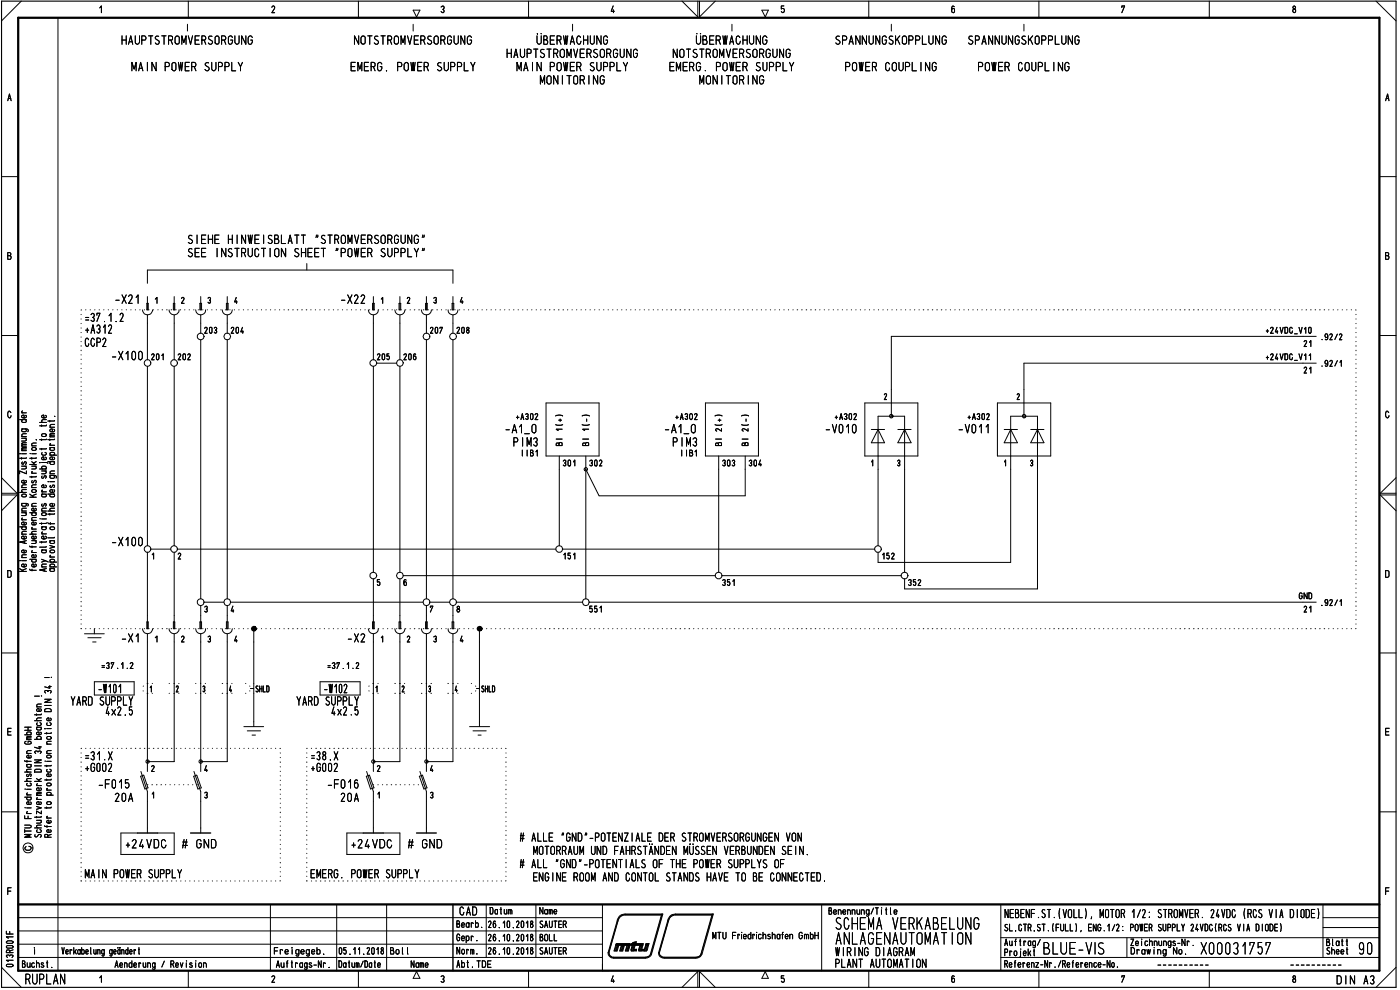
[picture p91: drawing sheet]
<svg xmlns="http://www.w3.org/2000/svg" width="420mm" height="297mm" viewBox="0 0 420 297" stroke-linecap="round" stroke-linejoin="round" font-family="sans-serif">
<defs><g id="words">
<text font-size="7.4" x="329.4" y="286.4">s</text>
<text font-size="5.3" x="292.1" y="279">G</text>
<g font-size="4.6">
<text x="285.4" y="4">6</text>
<text x="387.7" y="4">8</text>
<text x="415.7" y="30.4">A</text>
<text x="6.5" y="256">O</text>
<text x="7.6" y="295.4">RUPLAN</text>
</g>
<g font-size="3.9">
<text x="36.4" y="13.5">HAUPTSTROMVERSORGUNG</text>
<text x="106.2" y="13.5">NOTSTROMVERSORGUNG</text>
<text x="151.9" y="17.4">HAUPTSTROMVERSORGUNG</text>
<text x="161" y="13.5">ÜBERWACHUNG</text>
<text x="201.9" y="17.4">NOTSTROMVERSORGUNG</text>
<text x="208.8" y="13.5">ÜBERWACHUNG</text>
<text x="250.4" y="13.5">SPANNUNGSKOPPLUNG</text>
<text x="290.3" y="13.5">SPANNUNGSKOPPLUNG</text>
<text x="39.4" y="21.4">MAIN POWER SUPPLY</text>
<text x="105" y="21.4">EMERG. POWER SUPPLY</text>
<text x="155" y="21.4">MAIN POWER SUPPLY</text>
<text x="200.7" y="21.4">EMERG. POWER SUPPLY</text>
<text x="253.4" y="21.4">POWER COUPLING</text>
<text x="293.3" y="21.4">POWER COUPLING</text>
<text x="162" y="25.4">MONITORING</text>
<text x="209.9" y="25.4">MONITORING</text>
<text x="56.1" y="73.2">SIEHE HINWEISBLATT 'STROMVERSORGUNG'</text>
<text x="56.1" y="77.2">SEE INSTRUCTION SHEET 'POWER SUPPLY'</text>
<text x="25.3" y="100.2">+A312</text>
<text x="25.3" y="96.6">=37.1.2</text>
<text x="25.3" y="104.1">CCP2</text>
<text x="33.2" y="108.1">-X100</text>
<text x="151.4" y="130">-A1_0</text>
<text x="199.2" y="130">-A1_0</text>
<text x="247.7" y="130">-V010</text>
<text x="289.5" y="130">V011</text>
<text x="153.8" y="134">PIM3</text>
<text x="201.6" y="134">PIM3</text>
<text x="204.3" y="137">11131</text>
<text x="36.4" y="192.8">-X1</text>
<text x="104" y="192.8">-X2</text>
<text x="29.2" y="208">1101</text>
<text x="97" y="208">-W102</text>
<text x="21.2" y="211.8">YARD SUPPLY</text>
<text x="31.5" y="214.7">4x2.5</text>
<text x="88.9" y="211.8">YARD SUPPLY</text>
<text x="99.2" y="214.7">4x2.5</text>
<text x="25.3" y="231.6">+0002</text>
<text x="25.3" y="228.2">=31.X</text>
<text x="93.1" y="231.6">+3002</text>
<text x="93.1" y="228.2">=38.X</text>
<text x="29.3" y="236.6">-F015</text>
<text x="100" y="236.6">F016</text>
<text x="34.2" y="240.6">20A</text>
<text x="102" y="240.6">20A</text>
<text x="37.5" y="254.6">+24VDC</text>
<text x="54.3" y="254.6"># GND</text>
<text x="105.2" y="254.6">+24VDC</text>
<text x="122.1" y="254.6"># GND</text>
<text x="159.5" y="252.6">ALLE 'GND'-POTENZIALE DER STROMVERSORGUNGEN VON</text>
<text x="160" y="256.5">MOTORRAUM UND FAHRSTÄNDEN MÜSSEN VERBUNDEN SEIN.</text>
<text x="25.5" y="263.6">MAIN POWER SUPPLY</text>
<text x="93" y="263.6">EMERG. POWER SUPPLY</text>
<text x="159.5" y="260.5">ALL 'GND'-POTENTIALS OF THE POWER SUPPLYS OF</text>
<text x="159.8" y="264.5">ENGINE ROOM AND CONTOL STANDS HAVE TO BE CONNECTED.</text>
<text x="137.8" y="274.7">CAD</text>
<text x="301.5" y="275.5">NEBENF.ST.IVOLL), MOTOR 1/2: STROMVER. 24VDC (RCS VIA DIODE)</text>
<text x="250.7" y="286.9">WIRING DIAGRAM</text>
<text x="250.4" y="290.4">PLANT AUTOMATION</text>
<text x="401" y="295.4">DIN A3/</text>
</g>
<g font-size="3.2">
<text x="81.2" y="4">2</text>
<text x="123.9" y="5">V</text>
<text x="132" y="4">3</text>
<text x="183" y="4">4</text>
<text x="228.5" y="5">V</text>
<text x="336.5" y="4">7</text>
<text x="2.2" y="30.4">A</text>
<text x="2.2" y="78">B</text>
<text x="415.7" y="78">B</text>
<text x="379.8" y="100.2">+24VD0_V10</text>
<text x="391.2" y="104.1">21</text>
<text x="379.8" y="108.1">+24VD0_V11</text>
<text x="391.2" y="112.1">21</text>
<text x="2.1" y="125.6">0</text>
<text x="154.6" y="126.1">+A302</text>
<text x="202.5" y="126.1">+A302</text>
<text x="250.3" y="126.1">+A302</text>
<text x="290.3" y="126.1">+A302</text>
<text x="156.5" y="137">IIB1</text>
<text x="168.7" y="140">301</text>
<text x="176.7" y="140">302</text>
<text x="216.5" y="140">303</text>
<text x="224.5" y="140">304</text>
<text x="2" y="173.4">D</text>
<text x="415.5" y="173.4">D</text>
<text x="30.4" y="200.7">=37.1.2</text>
<text x="98.1" y="200.7">=37.1.2</text>
<text x="2" y="220.7">E</text>
<text x="415.5" y="220.7">E</text>
<text x="2" y="268.6">F</text>
<text x="415.5" y="268.6">F</text>
<text x="146.9" y="274.4">Datum</text>
<text x="161.9" y="274.4">Name</text>
<text x="248.6" y="274.5">Benennung/Title</text>
<text x="136.9" y="278.4">Bearb.</text>
<text x="146.3" y="278.5">26.10.2018</text>
<text x="161.8" y="278.5">SAUTER</text>
<text x="213.7" y="281.9">MTU Friedrichshafen GmbH</text>
<text x="301.2" y="279.5">SL.CTR.ST.(FULL), ENG.1/2: POWER SUPPLY 24VDC(RCS VIA DIODE)</text>
<text x="18.5" y="286.4">Verkabelung geändert</text>
<text x="82.1" y="286.4">Freigegeb.</text>
<text x="101.4" y="286.4">05.11.2018</text>
<text x="117" y="286.4">Bol l</text>
<text x="136.9" y="282.4">Gebr.</text>
<text x="137" y="286.4">Norm.</text>
<text x="146.3" y="282.4">26.10.2018</text>
<text x="146.3" y="286.4">26.10.2018</text>
<text x="161.8" y="286.4">SAUTER</text>
<text x="161.9" y="282.4">BOLL</text>
<text x="250.7" y="283.5">ABLAG —\AUTOldT</text>
<text x="301.2" y="286.9">Projekt 3LU1—V</text>
<text x="301.4" y="283.8">Auftrag/</text>
<text x="339.2" y="283.9">Ze chnungs-Nr</text>
<text x="339.2" y="286.4">Draw ing No.</text>
<text x="397.9" y="283.9">Blatt</text>
<text x="397.9" y="286.4">Sheet</text>
<text x="6.5" y="290.4">Buchst.</text>
<text x="34.3" y="290.4">Aenderung / Revision</text>
<text x="82.8" y="290.4">Auf t rags-Nr .</text>
<text x="101.5" y="290.4">Datum/Date</text>
<text x="123.2" y="290.4">Name</text>
<text x="136.9" y="290.4">Abt. TDE</text>
<text x="301.2" y="290.4">Referenz-Nr./Reference-No.</text>
<text x="81.2" y="294.9">2</text>
<text x="132" y="294.9">3</text>
<text x="183" y="294.9">4</text>
<text x="234.1" y="294.9">5</text>
<text x="285.2" y="294.9">6</text>
<text x="336.3" y="294.9">7</text>
<text x="387.7" y="294.9">8</text>
</g>
<text font-size="2.1" x="7.8" y="241.6">ocuo</text>
<g font-size="1.6">
<text x="13.2" y="208.1">C&quot;)</text>
<text x="7.1" y="220.6">.0</text>
<text x="10.1" y="222">.30</text>
<text x="7.2" y="223.4">CD</text>
<text x="7.8" y="226.2">C r&gt;</text>
<text x="13.8" y="223.4">C</text>
<text x="13.8" y="226.2">C</text>
<text x="7.7" y="233.3">,17</text>
<text x="10.8" y="236">c0</text>
<text x="13.8" y="237.6">c-</text>
<text x="7" y="249.9">1-00</text>
<text x="1.6" y="280.4">11-</text>
<text x="1.7" y="286">CC</text>
</g>
</g></defs>
<g fill="none" stroke="#000" stroke-width=".3">
<path d="M6.4 .3l-5.9 6M17.4 5.3v286M29.9 2.4l.5-.6v2M56.5 .3v5M107.6 .3v5M158.6 .3v5M204.7 .3l4.7 4.8v-4.8M209.9 .3v4.8l4.8-4.8M235.2 1.8h-.7v.9a.56 .56 0 0 1 .9 .3 .56 .56 0 0 1-.7 .6l-.2-.1M260.7 .3v5M311.8 .3v5M362.9 .3v5"/>
<path d="M413 .3l6 6M.5 53h5M414 53h5M44.2 85v-4h91.7v4M44.2 96.9v11M52.3 96.9v11M60.2 96.9v3.1M68.2 96.9v3.1M112.1 96.9v11M120 96.9v11M128 96.9v3.1M135.9 96.9v3.1"/>
<path d="M.5 100.7h5M414 100.7h5M263.5 124.9h8M267.5 120.9v4M303.3 124.9h8.1M307.3 120.9v4M416.8 123.8a.48 .48 0 0 0-.6-.4 .48 .48 0 0 0-.4 .6v.7l.4 .6h.4l.3-.6M.5 148.5h4.6l-4.6 4.7M.5 143.3l4.6 4.7h-4.6M419 148.5h-4.8l4.8 4.7M419 143.3l-4.8 4.7h4.8M44.2 165.7v19"/>
<path d="M52.3 165.7v19M112.1 173.7v11M120 173.7v11M.5 195.9h5M60.2 181.7v3M68.2 181.7v3M128 181.7v3M135.9 181.7v3M414 195.9h5M44.2 235.5h.2M45.6 235.5h.2M46.9 235.5h.2"/>
<path d="M48.3 235.5h.2M49.7 235.5h.1M51 235.5h.1M52.4 235.5h.1M53.7 235.5h.1M55.1 235.5h.1M56.4 235.5h.1M57.8 235.5h.1M59.1 235.5h.1M112.1 235.5h.1M113.4 235.5h.1M114.8 235.5h.1"/>
<path d="M116 235.5h.2M117.4 235.5h.2M118.7 235.5h.2M120.1 235.5h.1M121.5 235.5h.1M122.8 235.5h.1M124.2 235.5h.1M125.5 235.5h.1M126.9 235.5h.1M.5 243.6h5M41.3 249.9h-5v6.5h16v-6.5h-5M109 249.9h-4.9v6.5h15.9v-6.5h-5"/>
<path d="M414 243.6h5M5.5 275.3h175.3M5.5 279.3h175.3M81.2 271.4v19.9M101 271.4v19.9M116 271.4v19.9M145.9 271.4v15.9M160.8 271.4v15.9M180.8 271.4v19.9M246.6 271.4v19.9M300.4 271.4v19.8M397 271.4v15.9"/>
<path d="M397 278.3h17M397 275.3h17M.5 290.2l5.9 6M5.5 287.3h175.3M5.5 283.3h175.3M29.9 293.4l.5-.6v1.9M56.5 291.3v4.9M107.6 291.3v4.9M125 291.5l1 2h-2zM158.6 291.3v4.9M204.7 296.2l4.7-4.7v4.7M209.9 296.2v-4.7l4.8 4.7"/>
<path d="M229.7 291.5l.9 2h-2zM260.7 291.3v4.9M300.4 287.3h113.6M300.4 281.3h113.6M311.8 291.3v4.9M338.2 281.3v6M362.9 291.3v4.9M419 290.2l-6 6"/>
</g>
<path d="M.5 .3h418.5v295.9h-418.5z" fill="none" stroke="#000" stroke-width=".34"/>
<path d="M5.5 5.3h408.5v286h-408.5zM5.5 271.4h408.5" fill="none" stroke="#000" stroke-width=".68"/>
<path d="M135.9 271.4v19.9" fill="none" stroke="#000" stroke-width=".42"/>
<path d="M358.1 283.7h.1" fill="none" stroke="#000" stroke-width=".3"/>
<g fill="none" stroke="#000" stroke-width=".3">
<path d="M7.4 247.6h1.5a.42 .42 0 0 1 .5 .4 .42 .42 0 0 1-.5 .4h-1.5M7.4 244.8v.8h2M8 244.1h1.4M8 242.4h1.4M8.3 243.5l-.3 .4 .3 .2M8.4 244.9v.7M9.4 250.4h-2l1.6 .4-1.6 .4h2M1.9 282.6l.4-.3 1.3 .1a.34 .34 0 0 1 .3 .4 .34 .34 0 0 1-.4 .2h-1.3zM2 283.9l1.5-.2a.38 .38 0 0 1 .4 .4 .38 .38 0 0 1-.4 .4h-1.3l-.3-.4zM2.1 289.4l1.4-.1a.38 .38 0 0 1 .4 .4 .38 .38 0 0 1-.4 .4l-1.4-.1-.2-.3zM2.2 287.3l-.3-.4a.55 .55 0 0 1 .5-.4 .55 .55 0 0 1 .5 .4 .48 .48 0 0 1 .6-.4 .48 .48 0 0 1 .4 .5l-.3 .3M3.9 288.1h-2l.6 .4"/>
<path d="M3.9 281.1h-2l.6 .4M358.1 283.7h.1"/>
</g>
<path d="M7.4 239.2h2M8 238.5h1.4M8 236.8h1.4M8.3 237.9l-.3 .4 .3 .2M8.3 239.2l-.3 .2 .3 .6h.8l.3-.2v-.4l-.3-.2M7.6 242.4h.1" fill="none" stroke="#000" stroke-width=".3"/>
<g fill="none" stroke="#000" stroke-width=".3">
<path d="M7.4 218.2h2M8.4 218.2v.9M7.4 228.2l.1 .2h1.9M7.4 234.4h2M7.6 236.8h.1M8 229.4h1.1l.3 .6-.3 .2-.9-.1-.2-.4 .3-.3M8.1 228.2v.5M9 234.9l.4 .2v.5l-.3 .2-.9-.1-.2-.2 .2-.5M9.2 226.7l.2 .2-.2 .5h-.9l-.3-.5 .7-.3v.8M9.4 233.6l-1.3 .1-.1 .5 .4 .2M9.4 230.8l-1.3 .1-.1 .5 .4 .2M9.4 221.4h-1.1l-.3 .2 .3 .3"/>
<path d="M9.4 221l-1.3 .1-.1 .1 .3 .2M9.4 229.4h-.2M7.4 247.6h1.5a.42 .42 0 0 1 .5 .4 .42 .42 0 0 1-.5 .4h-1.5M7.4 244.8v.8h2M8 244.1h1.4M8 242.4h1.4M8.3 243.5l-.3 .4 .3 .2M8.4 244.9v.7M9.4 250.4h-2l1.6 .4-1.6 .4h2"/>
</g>
<path d="M7.4 239.2h2M8 238.5h1.4M8 236.8h1.4M8.3 237.9l-.3 .4 .3 .2M8.3 239.2l-.3 .2 .3 .6h.8l.3-.2v-.4l-.3-.2M7.6 242.4h.1" fill="none" stroke="#000" stroke-width=".3"/>
<g fill="none" stroke="#000" stroke-width=".3">
<path d="M7.4 218.2h2M8.4 218.2v.9M10.4 216.2h2M10.4 208.9h1.4M11 218.2h1.1l.3 .6-.3 .2h-.8l-.3-.2 .3-.6M11 214.2v.4M11 212.1h1.4M12 216.8l.4 .4-.3 .5h-.8l-.3-.4 .2-.4M12.1 219.7l.3 .4-.4 .4-1-.2v-.5l.7-.2v.9M12.1 212.7l.3 .2-.3 .5h-.9l-.2-.5 .7-.3v.8M12.4 215.4l-1.3 .2-.1 .3 .4 .3M12.4 214.2l-.1 .3h-1.9"/>
<path d="M12.4 211.2l-1.2 .1-.2 .2 .2 .6M12.4 218.2l-.2 .1M7.4 228.2l.1 .2h1.9M7.4 234.4h2M7.6 236.8h.1M8 229.4h1.1l.3 .6-.3 .2-.9-.1-.2-.4 .3-.3M8.1 228.2v.5M9 234.9l.4 .2v.5l-.3 .2-.9-.1-.2-.2 .2-.5M9.2 226.7l.2 .2-.2 .5h-.9l-.3-.5 .7-.3v.8M9.4 233.6l-1.3 .1-.1 .5 .4 .2M9.4 230.8l-1.3 .1-.1 .5 .4 .2M9.4 221.4h-1.1l-.3 .2 .3 .3"/>
<path d="M9.4 221l-1.3 .1-.1 .1 .3 .2M9.4 229.4h-.2M10.4 228h2l-2 .9h2M10.4 229.8h2M10.5 231.1l.3-.3h1.2l.4 .3v.5h-2zM11 238.7h1.4M11 233.6l1 .8M11.2 239.4l-.2 .2 .3 .3M11.6 224.1h.8M12 223.9v.8l-1.6-.5M12.1 236.4l.3 .5-.4 .3-1-.1v-.5l.2-.2h.5v.8M12.4 238.2h-1.2l-.2 .2 .2 .3"/>
<path d="M12.4 237.7h-1.2l-.2 .3 .4 .2M12.4 233.6l-.8 .4M10.5 250.4a.43 .43 0 0 0 .1 .7 .43 .43 0 0 0 .6-.1 .56 .56 0 0 1 .6-.7 .56 .56 0 0 1 .5 .7l-.2 .2M11 242l1.4 .4-1.4 .4M11 246.1h1.4M11 244.9v.5M12 246.1a.42 .42 0 0 1 .4 .4 .42 .42 0 0 1-.4 .5h-1M12.4 247.6h-1.3l-.1 .5 .4 .3M12.4 244.9l-.1 .3h-1.9M12.4 243.3v.9l-1.4-.9v.9"/>
</g>
<g fill="none" stroke="#000" stroke-width=".3">
<path d="M10.4 216.2h2M10.4 208.9h1.4M11 218.2h1.1l.3 .6-.3 .2h-.8l-.3-.2 .3-.6M11 214.2v.4M11 212.1h1.4M12 216.8l.4 .4-.3 .5h-.8l-.3-.4 .2-.4M12.1 219.7l.3 .4-.4 .4-1-.2v-.5l.7-.2v.9M12.1 212.7l.3 .2-.3 .5h-.9l-.2-.5 .7-.3v.8M12.5 208.9h.1M12.4 215.4l-1.3 .2-.1 .3 .4 .3M12.4 214.2l-.1 .3h-1.9M12.4 211.2l-1.2 .1-.2 .2 .2 .6"/>
<path d="M12.4 218.2l-.2 .1M10.4 228h2l-2 .9h2M10.4 229.8h2M10.5 231.1l.3-.3h1.2l.4 .3v.5h-2zM11 238.7h1.4M11 233.6l1 .8M11.2 239.4l-.2 .2 .3 .3M11.6 224.1h.8M12 223.9v.8l-1.6-.5M12.1 236.4l.3 .5-.4 .3-1-.1v-.5l.2-.2h.5v.8M12.4 238.2h-1.2l-.2 .2 .2 .3M12.4 237.7h-1.2l-.2 .3 .4 .2"/>
<path d="M12.4 233.6l-.8 .4M10.5 250.4a.43 .43 0 0 0 .1 .7 .43 .43 0 0 0 .6-.1 .56 .56 0 0 1 .6-.7 .56 .56 0 0 1 .5 .7l-.2 .2M11 242l1.4 .4-1.4 .4M11 246.1h1.4M11 244.9v.5M12 246.1a.42 .42 0 0 1 .4 .4 .42 .42 0 0 1-.4 .5h-1M12.4 247.6h-1.3l-.1 .5 .4 .3M12.4 244.9l-.1 .3h-1.9M12.4 243.3v.9l-1.4-.9v.9"/>
</g>
<g fill="none" stroke="#000" stroke-width=".3">
<path d="M12.5 208.9h.1M14 229.6v.4M14 233.8v.4M14 238.6h2M14 228.4h1.4M14.1 235.1l1.1-.1 .2 .5-1 .3-.4-.3zM14.4 238.6a.43 .43 0 0 1-.4-.4 .43 .43 0 0 1 .4-.5l.9 .2 .1 .4-.5 .3M14.9 230.8l.5 .3-.4 .5h-.7l-.3-.2 .2-.5M15.1 232.2l.3 .3-.3 .5h-.8l-.3-.3 .1-.4 .6-.1v.8M15.4 233.8l-.1 .2h-1.9M15.4 229.6v.2h-2M13.4 247.7l.1 .3h1.9"/>
<path d="M14 245.4h1.4M14 242.1v.5M14.1 240.7l1.1-.1 .2 .5-1 .3-.4-.3zM14.1 247.7v.5M14.3 244.9l-.3 .1 .3 .4M14.4 251.2v-.5a.56 .56 0 0 0-1-.2v.7h2M15.1 249l.3 .4-.5 .4-.8-.2v-.5l.6-.2v.9M15.1 246.2l.3 .4-.5 .4-.8-.2v-.5l.6-.2v.9M15.4 242.1l-.1 .3h-1.9M15.4 250.4l-1 .3"/>
</g>
<g fill="none" stroke="#000" stroke-width=".3">
<path d="M13.4 212.9l.6-.3 1 .1 .4 .3v.5h-2zM13.4 209.8h2l-2 .9h2M13.4 211.7h2M13.4 203.3h1.4M13.5 218.6h.1M14 219.8v.4M14 218.6h1.4M14.6 206h.8M14.9 216.8l.5 .4-.4 .5h-.7l-.3-.3 .2-.5M14.9 205.7v.8l-1.5-.4M15.1 215.5l.3 .2-.3 .5h-.8l-.3-.5 .4-.3h.3v.8M15.4 219.8v.2h-2"/>
<path d="M13.6 228.4h.1M14.1 226.7h1.1l.2 .5-1 .2-.4-.2zM14.1 221.1h1.1l.2 .5-1 .2-.4-.2z"/>
</g>
<g fill="none" stroke="#000" stroke-width=".3">
<path d="M15.5 203.3h.1M14 229.6v.4M14 233.8v.4M14 238.6h2M14 228.4h1.4M14.1 235.1l1.1-.1 .2 .5-1 .3-.4-.3zM14.4 238.6a.43 .43 0 0 1-.4-.4 .43 .43 0 0 1 .4-.5l.9 .2 .1 .4-.5 .3M14.9 230.8l.5 .3-.4 .5h-.7l-.3-.2 .2-.5M15.1 232.2l.3 .3-.3 .5h-.8l-.3-.3 .1-.4 .6-.1v.8M15.4 233.8l-.1 .2h-1.9M15.4 229.6v.2h-2M13.4 247.7l.1 .3h1.9"/>
<path d="M14 245.4h1.4M14 242.1v.5M14.1 240.7l1.1-.1 .2 .5-1 .3-.4-.3zM14.1 247.7v.5M14.3 244.9l-.3 .1 .3 .4M14.4 251.2v-.5a.56 .56 0 0 0-1-.2v.7h2M15.1 249l.3 .4-.5 .4-.8-.2v-.5l.6-.2v.9M15.1 246.2l.3 .4-.5 .4-.8-.2v-.5l.6-.2v.9M15.4 242.1l-.1 .3h-1.9M15.4 250.4l-1 .3"/>
</g>
<g fill="none" stroke="#000" stroke-width=".3">
<path d="M13.4 212.9l.6-.3 1 .1 .4 .3v.5h-2zM13.4 209.8h2l-2 .9h2M13.4 211.7h2M13.4 203.3h1.4M13.5 218.6h.1M14 219.8v.4M14 218.6h1.4M14.6 206h.8M14.9 216.8l.5 .4-.4 .5h-.7l-.3-.3 .2-.5M14.9 205.7v.8l-1.5-.4M15.1 215.5l.3 .2-.3 .5h-.8l-.3-.5 .4-.3h.3v.8M15.4 219.8v.2h-2"/>
<path d="M13.6 228.4h.1M14.1 226.7h1.1l.2 .5-1 .2-.4-.2zM14.1 221.1h1.1l.2 .5-1 .2-.4-.2z"/>
</g>
<g fill="none" stroke="#000" stroke-width=".3">
<path d="M12.5 158.1h1.1l.3 .5-.3 .3h-.8l-.3-.3 .3-.5M12.5 156.9v.4M12.5 155.7h1.4M12.7 159.6l-.2 .3 .3 .3M13.9 156.9l-.1 .2h-1.9M13.9 158.1l-.2 .1M12.5 167.8l1.9 .9M12.5 165h1.1l.3 .4-.1 .3-.2 .2-.9-.1-.2-.4 .3-.4M12.5 170.1h1.4M12.5 162.5v.4M12.5 160.2h1.4M13.2 170.8v.6"/>
<path d="M13.7 160.9l.2 .5-.4 .3-.9-.2-.1-.4 .7-.2v.8M13.7 168.2l-1.2 .5M13.9 170.6l-2 .4 2 .4M13.9 169.2h-1.2l-.2 .5 .2 .4M13.9 164l-.1 .2h-1.9M13.9 162.5l-.1 .1h-1.9M13.9 165l-.2 .1M15.5 203.3h.1"/>
</g>
<g fill="none" stroke="#000" stroke-width=".3">
<path d="M11.9 126.7h2M12 138.8h.1M12.5 138.8h1.5l.4 .2M12.5 130.4l1-.3a.42 .42 0 0 1 .4 .5 .42 .42 0 0 1-.4 .4l-.8-.1zM12.5 127.5v.4M12.5 131.7v.5M12.5 134.5v.5M13.5 135.7l.4 .4-.3 .5-.9-.1-.2-.3 .2-.4M13.7 137.2l.2 .2-.2 .5h-1l-.2-.5 .7-.3v.8M13.7 124.6l.2 .3-.1 .3-.9 .2a.45 .45 0 0 1-.4-.6 .45 .45 0 0 1 .7-.3v.9M13.9 134.5l-.1 .2h-1.9M13.9 131.7l-.1 .2h-1.9"/>
<path d="M13.9 127.5l-.1 .3h-1.9M13.9 125.9l-1.3 .2v.6h.3M11.9 140.7h2M12.1 155.7h.1M12.5 148.3h1.1l.3 .3-.1 .3-.2 .2-.9-.1-.2-.4 .3-.3M12.5 158.1h1.1l.3 .5-.3 .3h-.8l-.3-.3 .3-.5M12.5 153.3h1.4M12.5 147.6h1.4M12.5 141.3h1.4M12.5 156.9v.4M12.5 155.7h1.4M12.6 154l.9-.2a.42 .42 0 0 1 .4 .5 .42 .42 0 0 1-.4 .4l-.8-.1z"/>
<path d="M12.7 151.2a.37 .37 0 0 0-.2 .5 .37 .37 0 0 0 .4 .2l.3-.7a.41 .41 0 0 1 .7 .1 .41 .41 0 0 1-.2 .6M12.7 142.8a.37 .37 0 0 0-.2 .5 .37 .37 0 0 0 .4 .2l.3-.5a.33 .33 0 0 1 .6-.2 .33 .33 0 0 1 0 .5l-.1 .2M12.7 147.1l-.2 .2 .3 .3M12.7 159.6l-.2 .3 .3 .3M12.8 140.7l-.3-.3 .3-.5h.8l.3 .3-.3 .5M13.5 141.3a.42 .42 0 0 1 .4 .4 .42 .42 0 0 1-.4 .5h-1M13.7 145.5l.2 .3-.2 .5h-1l-.2-.5 .7-.3v.8M13.9 152.5h-1.2l-.2 .4 .2 .4M13.9 156.9l-.1 .2h-1.9M13.9 148.3h-.2M13.9 158.1l-.2 .1M12.5 167.8l1.9 .9"/>
<path d="M12.5 165h1.1l.3 .4-.1 .3-.2 .2-.9-.1-.2-.4 .3-.4M12.5 162.5v.4M12.5 170.1h1.4M12.5 160.2h1.4M13.2 170.8v.6M13.7 160.9l.2 .5-.4 .3-.9-.2-.1-.4 .7-.2v.8M13.7 168.2l-1.2 .5M13.9 170.6l-2 .4 2 .4M13.9 169.2h-1.2l-.2 .5 .2 .4M13.9 164l-.1 .2h-1.9M13.9 162.5l-.1 .1h-1.9M13.9 165l-.2 .1"/>
</g>
<g fill="none" stroke="#000" stroke-width=".3">
<path d="M5.9 125.9h2M6 136.1h.1M6.5 128.7l1.8 .1 .2 .3-.2 .4M6.5 139.9h1.4M6.5 137.3v.5M6.5 136.1h1.4M6.5 135.2h1.4M6.5 133.9h1.4M6.5 131.5h1.4M6.5 131h1.4M6.5 123.9h1.4M6.7 138.6a.36 .36 0 0 0-.2 .5 .36 .36 0 0 0 .5 .2 .6 .6 0 0 1 .8-.6l-.1 .7"/>
<path d="M6.7 123.3l-.2 .2 .3 .4M6.8 128.7l-.3 .3 .3 .5h.8l.3-.2-.3-.6M6.8 125.9l-.3 .3 .3 .5h.8l.3-.2-.3-.6M7.5 139.9l.4 .3-.1 .3-1.3 .2M7.5 131.5l.4 .3-.1 .4-1.3 .1M7.7 124.6l.2 .5-.4 .3-.9-.2v-.5l.6-.2v.9M7.9 137.3l-.1 .2h-1.9M7.9 134.7h-1.2l-.2 .3 .2 .2M7.9 134.3h-1.2l-.2 .2 .4 .2M7.9 133.3h-1.2l-.2 .3 .2 .3M7.9 132.8l-1.3 .1v.4h.3M7.9 130.1l-1.3 .2 .1 .7"/>
<path d="M8.9 139.4h2M9.5 139.9h1.4M9.5 136.1h1.4M9.5 137.3v.5M9.5 138.5l1 .9M10.5 139.9l.4 .3-.2 .4-1.2 .1M10.9 137.3v.2h-2M10.9 138.5l-.9 .4M11.9 126.7h2M12 138.8h.1M12.5 138.8h1.5l.4 .2M12.5 130.4l1-.3a.42 .42 0 0 1 .4 .5 .42 .42 0 0 1-.4 .4l-.8-.1z"/>
<path d="M12.5 127.5v.4M12.5 131.7v.5M12.5 134.5v.5M13.5 135.7l.4 .4-.3 .5-.9-.1-.2-.3 .2-.4M13.7 137.2l.2 .2-.2 .5h-1l-.2-.5 .7-.3v.8M13.7 124.6l.2 .3-.1 .3-.9 .2a.45 .45 0 0 1-.4-.6 .45 .45 0 0 1 .7-.3v.9M13.9 134.5l-.1 .2h-1.9M13.9 131.7l-.1 .2h-1.9M13.9 127.5l-.1 .3h-1.9M13.9 125.9l-1.3 .2v.6h.3M5.9 158.1h2M5.9 147.7h2"/>
<path d="M6.5 151l1.8 .1 .2 .4-.2 .3M6.5 153.3h1.4M6.5 156h1.4M6.5 153.8h1.4M6.5 146.3h1.4M6.6 148.4l.9-.1 .3 .1 .1 .4-1 .3-.3-.2zM6.7 155.4l-.2 .3 .3 .3M6.8 158.1l-.3 .2 .3 .6 .9-.1 .2-.5-.3-.2M6.8 151l-.3 .4 .3 .5 1-.2 .1-.3-.3-.4M7.5 153.8a.42 .42 0 0 1 .4 .5 .42 .42 0 0 1-.4 .4h-1M7.7 156.7l.2 .3-.2 .5h-1l-.2-.4 .1-.3 .6-.2v.9M7.7 144.2l.2 .4-.4 .3-.9-.1-.1-.4 .7-.3v.8"/>
<path d="M7.9 159.4l-1.3 .2 .1 .7M7.9 152.5l-1.3 .1 .1 .7M7.9 146.9l-1.3 .1-.1 .4 .4 .3M7.9 145.5l-1.3 .1 .1 .7M7.9 141.3v.9l-2-.9v.9M8.9 153.8h2M8.9 149.2h2M8.9 148.3l1.2 .9M9.5 147.2l.4-.3h.6l.4 .3v.2l-.2 .3h-.8zM9.5 146.3h1.4M9.5 158.7h1.4M9.5 156.1h1.4"/>
<path d="M9.5 151.9h1.4M9.5 142.9v.4M9.5 142h1.4M9.7 158.2l-.2 .4 .3 .1M9.7 144.2a.36 .36 0 0 0-.2 .4 .36 .36 0 0 0 .4 .3 .6 .6 0 0 1 .9-.6l-.1 .6M9.7 141.5l-.2 .3 .3 .2M9.8 153.8l-.3 .2v.5l.3 .2 1-.2 .1-.3-.4-.4M10.6 156.7l.3 .3-.3 .5h-.9l-.1-.7 .6-.2v.9M10.6 152.5l.3 .5-.4 .3-.8-.1-.2-.5 .2-.2h.5v.8M10.9 159.4l-1.3 .2-.1 .5 .4 .2M10.9 155.3l-1.3 .1 .1 .7M10.9 151l-1.3 .2 .1 .7"/>
<path d="M10.9 145.5l-1.3 .1 .1 .7M10.9 142.9v.2h-2M10.9 148.3l-1.3 .5M11.9 140.7h2M12.1 155.7h.1M12.5 148.3h1.1l.3 .3-.1 .3-.2 .2-.9-.1-.2-.4 .3-.3M12.5 153.3h1.4M12.5 147.6h1.4M12.5 141.3h1.4M12.6 154l.9-.2a.42 .42 0 0 1 .4 .5 .42 .42 0 0 1-.4 .4l-.8-.1zM12.7 151.2a.37 .37 0 0 0-.2 .5 .37 .37 0 0 0 .4 .2l.3-.7a.41 .41 0 0 1 .7 .1 .41 .41 0 0 1-.2 .6M12.7 142.8a.37 .37 0 0 0-.2 .5 .37 .37 0 0 0 .4 .2l.3-.5a.33 .33 0 0 1 .6-.2 .33 .33 0 0 1 0 .5l-.1 .2"/>
<path d="M12.7 147.1l-.2 .2 .3 .3M12.8 140.7l-.3-.3 .3-.5h.8l.3 .3-.3 .5M13.5 141.3a.42 .42 0 0 1 .4 .4 .42 .42 0 0 1-.4 .5h-1M13.7 145.5l.2 .3-.2 .5h-1l-.2-.5 .7-.3v.8M13.9 152.5h-1.2l-.2 .4 .2 .4M13.9 148.3h-.2M5.9 171.4h2M5.9 170.6l1.3 .8M6 168.2h.1M6.5 168.2h1.4M6.5 167.3h1.4M6.5 160.3h1.4"/>
<path d="M7.3 162.4v.6M7.7 169.2l.2 .6-.4 .3-.9-.2-.1-.4 .2-.3h.5v.9M7.7 165.1l.2 .4-.4 .4-.9-.2v-.5l.6-.2v.9M7.7 160.9l.2 .5-.4 .3-.9-.2-.1-.4 .2-.2h.5v.8M7.9 166.5h-1.3l.1 .8M7.9 162.2l-2 .4 2 .5M7.9 170.6l-1.3 .5M8.9 170.8l.2 .3h1.8M8.9 163.8l.1 .3h1.9M8.9 160.3h2M8.9 167.8h2M9.5 165.8h1.4"/>
<path d="M9.5 162.2h1.4M9.6 163.8v.5M9.6 170.8v.5M9.7 165.2l-.2 .4 .3 .2M9.8 167.8l-.3 .2v.5l.3 .2 1-.2 .1-.4-.4-.3M10.5 162.2l.4 .4-.2 .4-1.2 .1M10.6 169.2l.3 .6-.4 .3-.8-.1-.2-.5 .2-.3h.5v.9M10.6 166.5l.3 .5-.4 .3-.8-.1-.2-.5 .2-.2h.5v.8M10.6 160.9l.3 .5-.4 .3-.8-.1-.2-.5 .2-.2h.5v.8"/>
</g>
<g fill="none" stroke="#000" stroke-width=".3">
<path d="M8.9 139.4h2M9.1 136.1h.1M9.5 133.8h1.4M9.5 137.3v.5M9.5 139.9h1.4M9.5 138.5l1 .9M9.5 136.1h1.4M9.7 134.4h1l.2 .5-1 .2-.4-.2zM10.5 139.9l.4 .3-.2 .4-1.2 .1M10.9 132.9l-1.3 .2 .1 .7M10.9 132h.1M10.9 137.3v.2h-2"/>
<path d="M10.9 138.5l-.9 .4M8.9 153.8h2M8.9 149.2h2M8.9 148.3l1.2 .9M9.5 147.2l.4-.3h.6l.4 .3v.2l-.2 .3h-.8zM9.5 158.7h1.4M9.5 156.1h1.4M9.5 151.9h1.4M9.5 146.3h1.4M9.5 142.9v.4M9.5 142h1.4M9.7 158.2l-.2 .4 .3 .1"/>
<path d="M9.7 144.2a.36 .36 0 0 0-.2 .4 .36 .36 0 0 0 .4 .3 .6 .6 0 0 1 .9-.6l-.1 .6M9.7 141.5l-.2 .3 .3 .2M9.8 153.8l-.3 .2v.5l.3 .2 1-.2 .1-.3-.4-.4M10.6 156.7l.3 .3-.3 .5h-.9l-.1-.7 .6-.2v.9M10.6 152.5l.3 .5-.4 .3-.8-.1-.2-.5 .2-.2h.5v.8M10.9 159.4l-1.3 .2-.1 .5 .4 .2M10.9 155.3l-1.3 .1 .1 .7M10.9 151l-1.3 .2 .1 .7M10.9 145.5l-1.3 .1 .1 .7M10.9 142.9v.2h-2M10.9 148.3l-1.3 .5M8.9 170.8l.2 .3h1.8"/>
<path d="M8.9 163.8l.1 .3h1.9M8.9 167.8h2M8.9 160.3h2M9.5 165.8h1.4M9.5 162.2h1.4M9.6 163.8v.5M9.6 170.8v.5M9.7 165.2l-.2 .4 .3 .2M9.8 167.8l-.3 .2v.5l.3 .2 1-.2 .1-.4-.4-.3M10.5 162.2l.4 .4-.2 .4-1.2 .1M10.6 169.2l.3 .6-.4 .3-.8-.1-.2-.5 .2-.3h.5v.9M10.6 166.5l.3 .5-.4 .3-.8-.1-.2-.5 .2-.2h.5v.8"/>
<path d="M10.6 160.9l.3 .5-.4 .3-.8-.1-.2-.5 .2-.2h.5v.8"/>
</g>
<g fill="none" stroke="#000" stroke-width=".3">
<path d="M9.1 136.1h.1M9.5 133.8h1.4M9.7 134.4h1l.2 .5-1 .2-.4-.2zM10.9 132.9l-1.3 .2 .1 .7M10.9 132h.1M14.4 138.5h2M14.9 134.3h1.1l.4 .6-.4 .2h-.7l-.4-.2 .4-.6M14.9 126.2v.4M14.9 131.7v.5M14.9 136.6h2.1M14.9 133.6h1.5M14.9 131.1h1.5"/>
<path d="M14.9 128.2h1.5M15.2 133.1l-.3 .2 .4 .3M15.3 138.5l-.4 .4 .4 .5 .9-.1 .2-.4-.4-.4M15.4 136.6a.42 .42 0 0 1-.5-.5 .42 .42 0 0 1 .5-.4l1 .3v.3l-.4 .3M16.1 137.2l.3 .2-.3 .5h-.9l-.3-.5 .8-.3v.8M16.1 128.8l.3 .2-.3 .5h-.9l-.3-.5 .8-.3v.8M16.4 131.7l-.1 .2h-1.9M16.4 130.6h-1.2l-.3 .2 .3 .3M16.4 130h-1l-.5 .3 .5 .3M16.4 127.3l-1.3 .2 .1 .7M16.4 126.2l-.1 .1h-1.9M16.4 134.3l-.2 .1"/>
<path d="M14.4 156.8l.2 .3h1.8M14.4 153.3h2M14.4 148.3h2M14.4 144.5h.1M14.9 142.7h1.8l.3 .4-.2 .3M14.9 154.1v.4M14.9 144.5h1.5M14.9 142.2h1.5M15 158.2l1-.1 .4 .2v.3l-.4 .3h-.6l-.4-.2zM15.1 156.8v.5M15.2 145.6a.33 .33 0 0 0-.1 .6 .33 .33 0 0 0 .5-.2l.1-.2a.33 .33 0 0 1 .5-.2 .33 .33 0 0 1 .1 .4l-.2 .3M15.3 148.3l-.4 .3 .4 .5 1-.2 .1-.3-.4-.3"/>
<path d="M15.3 142.7l-.4 .3 .4 .5 1-.2 .1-.3-.4-.3M16.1 151.1l.3 .3-.3 .5h-.9l-.3-.3 .1-.4 .7-.2v.9M16.1 147l.3 .4-.4 .3-1-.1-.1-.4 .8-.3v.8M16.4 154.1l-.1 .2h-1.9M16.4 152.5l-1.3 .1-.2 .4 .5 .3M16.4 141.3l-1.3 .2 .1 .7M14.9 170.6h1.1l.4 .3-.1 .4-.3 .1-1-.1-.1-.4 .4-.3M14.9 163.7l1.5 .4-1.5 .4M14.9 162.2l1.3 .1 .1 .6-1 .2-.4-.4 .4-.5M14.9 170.1h2.1M14.9 168.7h2.1M14.9 167.1h1.5"/>
<path d="M15 165.2l1-.2 .3 .2 .1 .4-1 .3-.4-.2zM15.2 166.6l-.3 .3 .4 .2M15.4 170.1a.42 .42 0 0 1-.5-.4 .42 .42 0 0 1 .5-.5l1 .3-.1 .4-.3 .2M15.4 168.7a.42 .42 0 0 1-.5-.5 .42 .42 0 0 1 .5-.4l.9 .2 .1 .4-.4 .3M16.4 161.2l-.1 .2h-1.9M16.4 170.6l-.2 .1M16.4 162.2l-.2 .1"/>
</g>
<g fill="none" stroke="#000" stroke-width=".3">
<path d="M14.4 138.5h2M14.9 134.3h1.1l.4 .6-.4 .2h-.7l-.4-.2 .4-.6M14.9 126.2v.4M14.9 131.7v.5M14.9 136.6h2.1M14.9 133.6h1.5M14.9 131.1h1.5M14.9 128.2h1.5M15.2 133.1l-.3 .2 .4 .3M15.3 138.5l-.4 .4 .4 .5 .9-.1 .2-.4-.4-.4M15.4 136.6a.42 .42 0 0 1-.5-.5 .42 .42 0 0 1 .5-.4l1 .3v.3l-.4 .3M16.1 137.2l.3 .2-.3 .5h-.9l-.3-.5 .8-.3v.8"/>
<path d="M16.1 128.8l.3 .2-.3 .5h-.9l-.3-.5 .8-.3v.8M16.5 125h.1M16.4 131.7l-.1 .2h-1.9M16.4 130.6h-1.2l-.3 .2 .3 .3M16.4 130h-1l-.5 .3 .5 .3M16.4 127.3l-1.3 .2 .1 .7M16.4 126.2l-.1 .1h-1.9M16.4 134.3l-.2 .1M14.4 156.8l.2 .3h1.8M14.4 153.3h2M14.4 148.3h2M14.4 144.5h.1"/>
<path d="M14.9 142.7h1.8l.3 .4-.2 .3M14.9 154.1v.4M14.9 144.5h1.5M14.9 142.2h1.5M15 158.2l1-.1 .4 .2v.3l-.4 .3h-.6l-.4-.2zM15.1 156.8v.5M15.2 145.6a.33 .33 0 0 0-.1 .6 .33 .33 0 0 0 .5-.2l.1-.2a.33 .33 0 0 1 .5-.2 .33 .33 0 0 1 .1 .4l-.2 .3M15.3 148.3l-.4 .3 .4 .5 1-.2 .1-.3-.4-.3M15.3 142.7l-.4 .3 .4 .5 1-.2 .1-.3-.4-.3M16.1 151.1l.3 .3-.3 .5h-.9l-.3-.3 .1-.4 .7-.2v.9M16.1 147l.3 .4-.4 .3-1-.1-.1-.4 .8-.3v.8M16.4 154.1l-.1 .2h-1.9"/>
<path d="M16.4 152.5l-1.3 .1-.2 .4 .5 .3M16.4 141.3l-1.3 .2 .1 .7M14.9 170.6h1.1l.4 .3-.1 .4-.3 .1-1-.1-.1-.4 .4-.3M14.9 163.7l1.5 .4-1.5 .4M14.9 162.2l1.3 .1 .1 .6-1 .2-.4-.4 .4-.5M14.9 170.1h2.1M14.9 168.7h2.1M14.9 167.1h1.5M15 165.2l1-.2 .3 .2 .1 .4-1 .3-.4-.2zM15.2 166.6l-.3 .3 .4 .2M15.4 170.1a.42 .42 0 0 1-.5-.4 .42 .42 0 0 1 .5-.5l1 .3-.1 .4-.3 .2M15.4 168.7a.42 .42 0 0 1-.5-.5 .42 .42 0 0 1 .5-.4l.9 .2 .1 .4-.4 .3"/>
<path d="M16.4 161.2l-.1 .2h-1.9M16.4 170.6l-.2 .1M16.4 162.2l-.2 .1"/>
</g>
<g fill="none" stroke="#000" stroke-width=".3">
<path d="M56.3 7.3v2M124 7.3v2M171.8 7.3v2M219.7 7.3v2M267.5 7.3v2M307.3 7.3v2M92.1 79.1v1.9M34.8 90.1h1M36.6 88.5l1.3 2.5M37.9 88.5l-1.3 2.5M38.6 89a.6 .6 0 0 1 .8-.5 .6 .6 0 0 1 .2 1l-1 1.5h1.1M39.2 93h.1"/>
<path d="M40.6 93h.1M40.9 89.2l.5-.7v2.5M42 93h.1M42.8 93a1.48 1.48 0 0 0 1.5 1.5 1.48 1.48 0 0 0 1.5-1.5M43.3 93h.1M44.1 91h.4v2h-.4zM44.2 89v4M44.2 94.5v2.4M44.7 93h.1M46 93h.1M46.6 89.7l.5-.5v1.8M47.4 93h.1"/>
<path d="M48.6 93h.2M50 93h.2M50.8 93a1.48 1.48 0 0 0 1.4 1.5 1.48 1.48 0 0 0 1.5-1.5M51.3 93h.2M52 91h.5v2h-.5zM52.3 89v4M52.3 94.5v2.4M52.7 93h.2M54.1 93h.1M54.5 89.6l.2-.4h.4l.1 .3-.7 1.5h.7M55.4 93h.1M56.8 93h.1"/>
<path d="M58.1 93h.1M58.7 93a1.48 1.48 0 0 0 1.5 1.5 1.48 1.48 0 0 0 1.5-1.5M59.5 93h.1M60 91h.5v2h-.5zM60.2 89v4M60.2 94.5v2.4M60.8 93h.1M61.4 98.6l.2-.4h.4l.2 .3-.8 1.5h.8M62.2 93h.1M62.4 89.5l.3-.3 .4 .2v.6l-.2 .1a.49 .49 0 0 1 .3 .5 .49 .49 0 0 1-.3 .4l-.5-.3M62.9 98.3h.6l.1 1.3a.38 .38 0 0 1-.4 .4 .38 .38 0 0 1-.3-.4zM63.5 93h.1"/>
<path d="M64.3 98.5l.3-.3 .4 .2v.6l-.4 .1a.47 .47 0 0 1 .5 .4 .47 .47 0 0 1-.5 .5l-.3-.3M64.9 93h.1M66.3 93h.1M66.7 93a1.52 1.52 0 0 0 1.5 1.5 1.52 1.52 0 0 0 1.5-1.5M67.6 93h.1M67.9 91h.6v2h-.6zM68.2 89v4M68.2 94.5v2.4M69 93h.1M69.4 98.6l.2-.4 .5 .2-.7 1.6h.7M70.3 93h.1M70.9 89.2l-.5 1.4h.8"/>
<path d="M70.9 98.3h.6l.1 1.3a.38 .38 0 0 1-.4 .4 .38 .38 0 0 1-.4-.4zM71 90.3v.7M71.7 93h.1M72.8 98.2l-.5 1.4h.7M72.9 99.2v.8M73 93h.1M74.4 93h.1M75.7 93h.1M77.1 93h.1M78.4 93h.1M79.8 93h.1M81.2 93h.1"/>
<path d="M82.5 93h.1M83.9 93h.1M85.2 93h.1M86.5 93h.2M87.8 93h.2M89.2 93h.2M90.6 93h.1M91.9 93h.2M93.3 93h.1M94.6 93h.1M96 93h.1M97.3 93h.1"/>
<path d="M98.7 93h.1M100 93h.1M101.4 93h.1M102.5 90.1h1M102.7 93h.1M104.1 93h.1M104.4 88.5l1.2 2.5M105.5 93h.1M105.6 88.5l-1.2 2.5M106.4 89a.57 .57 0 0 1 .8-.4 .57 .57 0 0 1 .1 .9l-.9 1.5h1.1M106.8 93h.1M108.2 93h.1"/>
<path d="M108.3 89a.57 .57 0 0 1 .9-.4 .57 .57 0 0 1 .1 .9l-1 1.5h1.1M109.5 93h.1M110.5 93a1.48 1.48 0 0 0 1.5 1.5 1.48 1.48 0 0 0 1.5-1.5M110.9 93h.1M111.8 91h.5v2h-.5zM112.1 89v4M112.1 94.5v2.4M113.6 93h.1M114.4 89.7l.5-.5v1.8M114.9 93h.1M116.3 93h.1M117.6 93h.1"/>
<path d="M118.5 93a1.52 1.52 0 0 0 1.5 1.5 1.52 1.52 0 0 0 1.5-1.5M119 93h.1M119.8 91h.5v2h-.5zM120 89v4M120 94.5v2.4M120.4 93h.1M121.7 93h.1M122.2 89.6l.2-.4h.4l.2 .3-.8 1.5h.8M123.1 93h.1M124.3 93h.2M125.7 93h.2M126.4 93a1.52 1.52 0 0 0 1.6 1.5 1.52 1.52 0 0 0 1.5-1.5"/>
<path d="M127 93h.2M127.7 91h.5v2h-.5zM128 89v4M128 94.5v2.4M128.4 93h.2M129.2 98.6l.2-.4 .5 .2-.7 1.6h.7M129.8 93h.1M130.2 89.5l.3-.3a.43 .43 0 0 1 .4 .4 .43 .43 0 0 1-.3 .5 .43 .43 0 0 1 .3 .4 .43 .43 0 0 1-.4 .4l-.3-.2M130.7 98.3h.6l.1 1.3a.38 .38 0 0 1-.4 .4 .38 .38 0 0 1-.4-.4zM131.1 93h.2M132 98.6v-.4h.8l-.8 1.8M132.5 93h.1"/>
<path d="M133.8 93h.1M134.5 93a1.48 1.48 0 0 0 1.5 1.5 1.48 1.48 0 0 0 1.5-1.5M135.2 93h.1M135.7 91h.5v2h-.5zM135.9 89v4M135.9 94.5v2.4M136.5 93h.1M137.1 98.6l.3-.4h.4l.2 .4-.9 1.4h.9M137.9 93h.1M138.6 89.2l-.5 1.4h.9M138.6 98.3h.6l.1 1.3a.39 .39 0 0 1-.4 .4 .39 .39 0 0 1-.3-.4zM138.7 90.3v.7"/>
<path d="M139.2 93h.1M140.3 98.2a.49 .49 0 0 0-.2 .6 .49 .49 0 0 0 .6 .3 .5 .5 0 0 1 .1 .5 .5 .5 0 0 1-.5 .3 .64 .64 0 0 1-.2-.6 .64 .64 0 0 1 .5-.5l.2-.4zM140.6 93h.1M141.9 93h.1M143.3 93h.1M144.7 93h.1M146 93h.1M147.4 93h.1M148.7 93h.1M150.1 93h.1M151.4 93h.1M152.8 93h.1"/>
<path d="M154.1 93h.1M155.5 93h.1M156.8 93h.1M158.2 93h.1M159.6 93h.1M160.9 93h.1M162.3 93h.1M163.5 93h.2M164.9 93h.2M166.2 93h.2M167.6 93h.2M169 93h.1"/>
<path d="M170.3 93h.1M171.7 93h.1M173 93h.1M174.4 93h.1M175.7 93h.1M177.1 93h.1M178.4 93h.1M179.8 93h.1M181.1 93h.1M182.5 93h.1M183.9 93h.1M185.2 93h.1"/>
<path d="M186.6 93h.1M187.9 93h.1M189.3 93h.1M190.6 93h.1M192 93h.1M193.3 93h.1M194.7 93h.1M196 93h.1M197.4 93h.1M198.8 93h.1M200.1 93h.1M201.4 93h.1"/>
<path d="M202.7 93h.2M204.1 93h.2M205.4 93h.2M206.8 93h.2M208.2 93h.1M209.5 93h.1M210.9 93h.1M212.2 93h.1M213.6 93h.1M214.9 93h.1M216.3 93h.1M217.6 93h.1"/>
<path d="M219 93h.1M220.3 93h.1M221.7 93h.1M223.1 93h.1M224.4 93h.1M225.8 93h.1M227.1 93h.1M228.5 93h.1M229.8 93h.1M231.2 93h.1M232.5 93h.1M233.9 93h.1"/>
<path d="M235.2 93h.1M236.6 93h.1M238 93h.1M239.2 93h.2M240.6 93h.1M241.9 93h.2M243.3 93h.2M244.6 93h.2M246 93h.1M247.4 93h.1M248.7 93h.1M250.1 93h.1"/>
<path d="M251.4 93h.1M252.8 93h.1M254.1 93h.1M255.5 93h.1M256.8 93h.1M258.2 93h.1M259.5 93h.1M260.9 93h.1M262.3 93h.1M263.6 93h.1M265 93h.1M266.3 93h.1"/>
<path d="M267.7 93h.1M269 93h.1M270.4 93h.1M271.7 93h.1M273.1 93h.1M274.4 93h.1M275.8 93h.1M277.1 93h.1M278.4 93h.2M279.8 93h.2M281.1 93h.2M282.5 93h.2"/>
<path d="M283.8 93h.1M285.2 93h.1M286.6 93h.1M287.9 93h.1M289.3 93h.1M290.6 93h.1M292 93h.1M293.3 93h.1M294.7 93h.1M296 93h.1M297.4 93h.1M298.7 93h.1"/>
<path d="M300.1 93h.1M301.5 93h.1M302.8 93h.1M304.2 93h.1M305.5 93h.1M306.9 93h.1M308.2 93h.1M309.6 93h.1M310.9 93h.1M312.3 93h.1M313.6 93h.1M315 93h.1"/>
<path d="M316.3 93h.1M317.6 93h.2M319 93h.2M320.3 93h.2M321.7 93h.2M323 93h.1M324.4 93h.1M325.8 93h.1M327.1 93h.1M328.5 93h.1M329.8 93h.1M331.2 93h.1"/>
<path d="M332.5 93h.1M333.9 93h.1M335.2 93h.1M336.6 93h.1M337.9 93h.1M339.3 93h.1M340.7 93h.1M342 93h.1M343.4 93h.1M344.7 93h.1M346.1 93h.1M347.4 93h.1"/>
<path d="M348.8 93h.1M350.1 93h.1M351.5 93h.1M352.8 93h.1M354.1 93h.2M355.5 93h.1M356.8 93h.2M358.2 93h.2M359.5 93h.2M360.9 93h.1M362.2 93h.1M363.6 93h.1"/>
<path d="M365 93h.1M366.3 93h.1M367.7 93h.1M369 93h.1M370.4 93h.1M371.7 93h.1M373.1 93h.1M374.4 93h.1M375.8 93h.1M377.1 93h.1M378.5 93h.1M379.9 93h.1"/>
<path d="M381.2 93h.1M382.6 93h.1M383.9 93h.1M385.3 93h.1M386.6 93h.1M388 93h.1M389.3 93h.1M390.7 93h.1M392 93h.1M393.3 93h.2M394.7 93h.1M396 93h.2"/>
<path d="M397.4 93h.2M398.7 93h.1M400.1 93h.1M401.4 93h.1M402.8 93h.1M404.2 93h.1M405.5 93h.1M406.9 93h.1M407 94.3v.1M407 95.7v.1M407 97v.1M407 98.4v.1"/>
<path d="M407 99.7v.1M24.3 106.4v.1M24.3 107.8v.1M24.3 109.1v.1M24.3 110.5v.1M24.3 111.8v.1M24.3 113.2v.1M24.3 114.6h.1M24.3 115.9v.1M24.3 117.2v.1M24.3 118.5v.1M24.3 119.9v.1"/>
<path d="M45.5 106.5a.41 .41 0 0 1 .6-.3 .41 .41 0 0 1 .1 .6l-.7 1.1h.8M47.1 106.2h.4l.2 .3v1a.38 .38 0 0 1-.4 .5 .38 .38 0 0 1-.4-.5zM48.6 106.7l.4-.5v1.7M53.5 106.5a.41 .41 0 0 1 .6-.3 .41 .41 0 0 1 0 .6l-.6 1.1h.7M55.1 106.2h.4l.2 .2v1.1a.38 .38 0 0 1-.4 .5 .38 .38 0 0 1-.4-.5zM56.3 106.5a.41 .41 0 0 1 .6-.3 .41 .41 0 0 1 .1 .6l-.7 1.1h.8M113.2 106.5a.41 .41 0 0 1 .6-.3 .41 .41 0 0 1 .1 .6l-.7 1.1h.8M114.9 106.2h.4l.1 .2v1.1a.38 .38 0 0 1-.3 .5 .38 .38 0 0 1-.4-.5zM116.7 106.2h-.6v.7l.3-.1a.55 .55 0 0 1 .5 .6 .55 .55 0 0 1-.6 .5l-.2-.3M121.2 106.5a.41 .41 0 0 1 .6-.3 .41 .41 0 0 1 .1 .6l-.7 1.1h.8M122.8 106.2h.4l.2 .2v1.1a.38 .38 0 0 1-.4 .5 .38 .38 0 0 1-.4-.5zM124.8 106.3h-.6l-.1 1.3a.43 .43 0 0 0 .6 .3 .43 .43 0 0 0 .1-.6l-.3-.5-.4 .4"/>
<path d="M265.4 118.4a.37 .37 0 0 1 .5-.2 .37 .37 0 0 1 .1 .6l-.6 1.1h.7M267.5 116.9v4M305.3 118.4a.36 .36 0 0 1 .5-.2 .36 .36 0 0 1 .1 .6l-.6 1.1h.6M307.3 116.9v4M391 100.9h4M391 109h4M407 101.1v.1M407 102.4v.1M407 103.7v.2M407 105.1v.1M407 106.4v.1M407 107.8v.1"/>
<path d="M407 109.1v.1M407 110.5v.1M407 111.8v.1M407 113.2v.1M407 114.6h.1M407 115.9v.1M407 117.2v.1M407 118.5v.1M407 119.9v.1M16.5 125h.1M24.3 121.2v.1M24.3 122.6v.1"/>
<path d="M24.3 124h.1M24.3 125.3v.1M24.3 126.7h.1M24.3 128v.1M24.3 129.3v.2M24.3 130.6v.2M24.3 132v.1M24.3 133.3v.1M24.3 134.7v.1M24.3 136.1h.1M24.3 137.4v.1M24.3 138.8v.1"/>
<path d="M163.9 120.9h15.9v15.9h-15.9zM166.8 127.4l.5 .2 1.6-.2M166.8 124.8a2.33 2.33 0 0 1 2.1 0M166.9 131.7h1.8M167.7 126.1h.8M167.8 133.2l-.2-.3h-.5l-.2 .8h1.8v-.8l-.8-.1-.1 .9M167.9 136.8v4M168.1 125.7v.7M168.7 128.8h-1.8l.6 .4M174.7 127.4l.6 .2 1.6-.2M174.7 124.8a2.51 2.51 0 0 1 2.2 0M174.9 131.7h1.8"/>
<path d="M175.7 133.2l-.1-.3h-.6l-.1 .8h1.8v-.8l-.8-.1-.2 .9M175.8 136.8v4M176.1 125.7v.7M176.7 128.8h-1.8l.6 .4M211.7 120.9h15.9v15.9h-15.9zM214.6 127.4l.5 .2 1.6-.2M214.6 124.8a2.33 2.33 0 0 1 2.1 0M214.8 131.7h1.7M215.5 126.1h.9M215.6 133.2l-.2-.3h-.5l-.1 .8h1.7v-.8l-.7-.1-.2 .9M215.7 136.8v4M215.9 125.7v.7"/>
<path d="M216.5 128.6v.8l-1-.7a.41 .41 0 0 0-.6 .1 .41 .41 0 0 0 .2 .6M222.5 127.4l.6 .2 1.6-.2M222.5 124.8a2.33 2.33 0 0 1 2.2 0M222.7 131.7h1.8M223.6 133.2l-.2-.3h-.5l-.2 .8h1.8v-.8l-.8-.1-.1 .9M223.6 136.8v4M223.9 125.7v.7M224.5 128.6v.8l-1-.7a.41 .41 0 0 0-.7 .1 .41 .41 0 0 0 .3 .6M259.5 120.9h16v15.9h-16zM261.5 128.9h4M261.6 138.6l.3-.6v1.8M263.5 124.9v15.9"/>
<path d="M263.5 128.9l2 3.9h-4zM269.4 138.3l.3-.3a.49 .49 0 0 1 .3 .5 .49 .49 0 0 1-.3 .4 .43 .43 0 0 1 .4 .5 .43 .43 0 0 1-.5 .4l-.2-.3M269.5 128.9h3.9M271.5 124.9v15.9M271.5 128.9l1.9 3.9h-3.9zM287.8 128.9h1M299.3 120.9h16v15.9h-16zM301.4 128.9h4M301.5 138.6l.3-.6v1.8M303.3 124.9v15.9M303.3 128.9l2.1 3.9h-4zM309.2 138.3l.4-.3a.49 .49 0 0 1 .3 .5 .49 .49 0 0 1-.3 .4 .43 .43 0 0 1 .3 .5 .43 .43 0 0 1-.4 .4l-.3-.3"/>
<path d="M309.3 128.9h4M311.4 124.9v15.9M311.4 128.9l1.9 3.9h-4zM407 121.2v.1M407 122.6v.1M407 124h.1M407 125.3v.1M407 126.7h.1M407 128v.1M407 129.3v.2M407 130.6v.2M407 132v.1"/>
<path d="M407 133.3v.1M407 134.7v.1M407 136.1h.1M407 137.4v.1M407 138.8v.1M24.3 140.1v.1M24.3 141.5v.1M24.3 142.7v.2M24.3 144.1v.1M24.3 145.5h.1M24.3 146.8v.1M24.3 148.2v.1"/>
<path d="M24.3 149.5v.1M24.3 150.9v.1M24.3 152.2v.1M24.3 153.6v.1M24.3 154.9v.1M24.3 156.2v.2M24.3 157.6h.1M24.3 158.9v.1M407 140.1v.1M407 141.5v.1M407 142.7v.2M407 144.1v.1"/>
<path d="M407 145.5h.1M407 146.8v.1M407 148.2v.1M407 149.5v.1M407 150.9v.1M407 152.2v.1M407 153.6v.1M407 154.9v.1M407 156.2v.2M407 157.6h.1M407 158.9v.1M24.3 160.3v.1"/>
<path d="M24.3 161.6v.1M24.3 163v.1M24.3 164.3v.1M24.3 165.7v.1M24.3 167v.1M24.3 168.3v.2M24.3 169.7v.1M24.3 171v.1M24.3 172.4v.1M24.3 173.7v.1M24.3 175.1v.1M24.3 176.4v.1"/>
<path d="M24.3 177.8v.1M24.3 179.2h.1M33.7 162.8h1.1M35.6 161.2l1.3 2.5M36.9 161.2l-1.3 2.5M37.8 162l.6-.8v2.5M39.8 161.3h.6l.3 .5v1.4a.55 .55 0 0 1-.6 .6 .55 .55 0 0 1-.5-.6v-1.4zM41.7 161.5l.3-.3 .5 .3 .2 1.7a.55 .55 0 0 1-.5 .5 .55 .55 0 0 1-.6-.5zM45.7 166.5l.4-.6v1.8M53.5 166.3a.39 .39 0 0 1 .5-.3 .39 .39 0 0 1 .1 .6l-.6 1.1h.7M113.9 173.9h-.7v.8a.54 .54 0 0 1 .9 .3 .54 .54 0 0 1-.7 .6l-.2-.3M121.9 174.1l-.4-.2-.3 .4v1l.3 .4a.55 .55 0 0 0 .5-.6 .55 .55 0 0 0-.5-.5l-.3 .3"/>
<path d="M169.2 166.5l.4-.6v1.8M171.2 165.9h-.7v.8l.2-.1a.51 .51 0 0 1 .5 .6 .51 .51 0 0 1-.6 .4l-.1-.2M172.1 166.5l.4-.6v1.8M216.9 174.2l.2-.3a.43 .43 0 0 1 .5 .3 .43 .43 0 0 1-.3 .6 .45 .45 0 0 1 .3 .6 .45 .45 0 0 1-.7 0M219 173.9h-.7v.8l.3-.1a.51 .51 0 0 1 .5 .5 .51 .51 0 0 1-.6 .5l-.2-.3M219.9 174.4l.4-.5v1.8M264.9 166.5l.4-.6v1.8M266.7 165.9h-.6v.8l.3-.1a.51 .51 0 0 1 .5 .6 .51 .51 0 0 1-.6 .4l-.2-.2M267.6 166.3a.39 .39 0 0 1 .5-.3 .39 .39 0 0 1 .2 .6l-.7 1.1h.8M272.7 174.2l.2-.3a.43 .43 0 0 1 .5 .3 .43 .43 0 0 1-.3 .6 .45 .45 0 0 1 .3 .6 .45 .45 0 0 1-.7 0M274.8 173.9h-.7v.8l.3-.1a.51 .51 0 0 1 .5 .5 .51 .51 0 0 1-.6 .5l-.2-.3M275.5 174.2a.39 .39 0 0 1 .6-.2 .39 .39 0 0 1 .1 .6l-.7 1.1h.8"/>
<path d="M390.8 178.2a.43 .43 0 0 0-.5-.3 .43 .43 0 0 0-.4 .4v1l.4 .4 .4-.2 .2-.5v-.2h-.5M392.3 177.9v1.8l-.9-1.8v1.8M392.8 177.9h.5l.4 .3v1.1l-.3 .4h-.6zM407 160.3v.1M407 161.6v.1M407 163v.1M407 164.3v.1M407 165.7v.1M407 167v.1M407 168.3v.2M407 169.7v.1M407 171v.1"/>
<path d="M407 172.4v.1M407 173.7v.1M407 175.1v.1M407 176.4v.1M407 177.8v.1M407 179.2h.1M24.3 188.6h.1M24.3 180.4v.2M24.3 181.8v.1M24.3 183.1v.1M24.3 184.5v.1M24.3 185.8v.1"/>
<path d="M24.3 187.2v.1M25.4 190.2h5.9M25.7 188.6h.1M26.4 191.3h4M27.1 188.6h.1M27.8 192.6h1M28.3 188.6v1.6M28.4 188.6h.1M29.8 188.6h.1M31.1 188.6h.1M32.5 188.6h.1M33.8 188.6h.1"/>
<path d="M35.2 188.6h.1M36.5 188.6h.1M37.9 188.6h.1M39.2 188.6h.1M40.6 188.6h.1M42 188.6h.1M42.8 188.6a1.48 1.48 0 0 0 1.5 1.6 1.48 1.48 0 0 0 1.5-1.6M43.3 188.6h.1M44.1 186.6h.4v2h-.4zM44.2 184.7v3.9M44.2 190.2v2.4M44.7 188.6h.1"/>
<path d="M46 188.6h.1M46.6 191.3l.5-.5v1.8M47.4 188.6h.1M48.6 188.6h.2M50 188.6h.2M50.8 188.6a1.48 1.48 0 0 0 1.4 1.6 1.48 1.48 0 0 0 1.5-1.6M51.3 188.6h.2M52 186.6h.5v2h-.5zM52.3 184.7v3.9M52.3 190.2v2.4M52.7 188.6h.2M54.1 188.6h.1"/>
<path d="M54.5 191.2a.42 .42 0 0 1 .6-.3 .42 .42 0 0 1 .1 .7l-.7 1h.7M55.4 188.6h.1M56.8 188.6h.1M58.1 188.6h.1M58.7 188.6a1.48 1.48 0 0 0 1.5 1.6 1.48 1.48 0 0 0 1.5-1.6M59.5 188.6h.1M60 186.6h.5v2h-.5zM60.2 184.7v3.9M60.2 190.2v2.4M60.8 188.6h.1M61.4 182.1a.46 .46 0 0 1 .8 0 .46 .46 0 0 1-.4 .7 .43 .43 0 0 1 .4 .5 .43 .43 0 0 1-.4 .3l-.4-.2M62.2 188.6h.1"/>
<path d="M62.4 191.1l.5-.3a.49 .49 0 0 1 .3 .5 .49 .49 0 0 1-.3 .5l.2 .1v.5l-.4 .2-.3-.2M63.5 188.6h.1M64.9 188.6h.1M66.3 188.6h.1M66.7 188.6a1.52 1.52 0 0 0 1.5 1.6 1.52 1.52 0 0 0 1.5-1.6M67.6 188.6h.1M67.9 186.6h.6v2h-.6zM68.2 184.7v3.9M68.2 190.2v2.4M69 188.6h.1M69.9 181.9l-.5 1.4h.7M70 183v.6"/>
<path d="M70.3 188.6h.1M70.9 190.8l-.5 1.5h.8M71 191.9v.7M71.7 188.6h.1M73 188.6h.1M74.4 188.6h.1M75.7 188.6h.1M76.2 188.6v4M77.1 188.6h.1M78.4 188.6h.1M79.8 188.6h.1M81.2 188.6h.1"/>
<path d="M82.5 188.6h.1M83.9 188.6h.1M85.2 188.6h.1M86.5 188.6h.2M87.8 188.6h.2M89.2 188.6h.2M90.6 188.6h.1M91.9 188.6h.2M93.3 188.6h.1M94.6 188.6h.1M96 188.6h.1M97.3 188.6h.1"/>
<path d="M98.7 188.6h.1M100 188.6h.1M101.4 188.6h.1M102.7 188.6h.1M104.1 188.6h.1M105.5 188.6h.1M106.8 188.6h.1M108.2 188.6h.1M109.5 188.6h.1M110.5 188.6a1.48 1.48 0 0 0 1.5 1.6 1.48 1.48 0 0 0 1.5-1.6M110.9 188.6h.1M111.8 186.6h.5v2h-.5z"/>
<path d="M112.1 184.7v3.9M112.1 190.2v2.4M113.6 188.6h.1M114.4 191.3l.5-.5v1.8M114.9 188.6h.1M116.3 188.6h.1M117.6 188.6h.1M118.5 188.6a1.52 1.52 0 0 0 1.5 1.6 1.52 1.52 0 0 0 1.5-1.6M119 188.6h.1M119.8 186.6h.5v2h-.5zM120 184.7v3.9M120 190.2v2.4"/>
<path d="M120.4 188.6h.1M121.7 188.6h.1M122.2 191.2a.42 .42 0 0 1 .6-.3 .42 .42 0 0 1 .1 .7l-.7 1h.8M123.1 188.6h.1M124.3 188.6h.2M125.7 188.6h.2M126.4 188.6a1.52 1.52 0 0 0 1.6 1.6 1.52 1.52 0 0 0 1.5-1.6M127 188.6h.2M127.7 186.6h.5v2h-.5zM128 184.7v3.9M128 190.2v2.4M128.4 188.6h.2"/>
<path d="M129.2 182.3v-.4h.7l-.7 1.7M129.8 188.6h.1M130.2 191.1l.4-.3a.49 .49 0 0 1 .3 .5 .49 .49 0 0 1-.3 .5 .43 .43 0 0 1 .3 .4 .43 .43 0 0 1-.4 .4l-.3-.2M131.1 188.6h.2M132.5 188.6h.1M133.8 188.6h.1M134.5 188.6a1.48 1.48 0 0 0 1.5 1.6 1.48 1.48 0 0 0 1.5-1.6M135.2 188.6h.1M135.7 186.6h.5v2h-.5zM135.9 184.7v3.9M135.9 190.2v2.4M136.5 188.6h.1"/>
<path d="M137.3 181.9a.64 .64 0 0 0 .6 1 .48 .48 0 0 1-.2 .7 .48 .48 0 0 1-.7-.3 .48 .48 0 0 1 .5-.6 .41 .41 0 0 0 .4-.5 .41 .41 0 0 0-.6-.3zM137.9 188.6h.1M138.6 190.8l-.5 1.5h.9M138.7 191.9v.7M139.2 188.6h.1M140.6 188.6h.1M141.9 188.6h.1M143.3 188.6h.1M143.9 188.6v4M144.7 188.6h.1M146 188.6h.1M147.4 188.6h.1"/>
<path d="M148.7 188.6h.1M150.1 188.6h.1M151.4 188.6h.1M152.8 188.6h.1M154.1 188.6h.1M155.5 188.6h.1M156.8 188.6h.1M158.2 188.6h.1M159.6 188.6h.1M160.9 188.6h.1M162.3 188.6h.1M163.5 188.6h.2"/>
<path d="M164.9 188.6h.2M166.2 188.6h.2M167.6 188.6h.2M169 188.6h.1M170.3 188.6h.1M171.7 188.6h.1M173 188.6h.1M174.4 188.6h.1M175.7 188.6h.1M177.1 188.6h.1M177.7 181.9h-.7v.8a.51 .51 0 0 1 .7 0 .51 .51 0 0 1 .1 .7l-.3 .2-.5-.2M178.4 188.6h.1"/>
<path d="M179.1 181.9h-.7v.8a.51 .51 0 0 1 .8 0 .51 .51 0 0 1 0 .7l-.3 .2h-.3l-.2-.2M179.8 188.6h.1M180 182.4l.5-.5v1.7M181.1 188.6h.1M182.5 188.6h.1M183.9 188.6h.1M185.2 188.6h.1M186.6 188.6h.1M187.9 188.6h.1M189.3 188.6h.1M190.6 188.6h.1M192 188.6h.1"/>
<path d="M193.3 188.6h.1M194.7 188.6h.1M196 188.6h.1M197.4 188.6h.1M198.8 188.6h.1M200.1 188.6h.1M201.4 188.6h.1M202.7 188.6h.2M204.1 188.6h.2M205.4 188.6h.2M206.8 188.6h.2M208.2 188.6h.1"/>
<path d="M209.5 188.6h.1M210.9 188.6h.1M212.2 188.6h.1M213.6 188.6h.1M214.9 188.6h.1M216.3 188.6h.1M217.6 188.6h.1M219 188.6h.1M220.3 188.6h.1M221.7 188.6h.1M223.1 188.6h.1M224.4 188.6h.1"/>
<path d="M225.8 188.6h.1M227.1 188.6h.1M228.5 188.6h.1M229.8 188.6h.1M231.2 188.6h.1M232.5 188.6h.1M233.9 188.6h.1M235.2 188.6h.1M236.6 188.6h.1M238 188.6h.1M239.2 188.6h.2M240.6 188.6h.1"/>
<path d="M241.9 188.6h.2M243.3 188.6h.2M244.6 188.6h.2M246 188.6h.1M247.4 188.6h.1M248.7 188.6h.1M250.1 188.6h.1M251.4 188.6h.1M252.8 188.6h.1M254.1 188.6h.1M255.5 188.6h.1M256.8 188.6h.1"/>
<path d="M258.2 188.6h.1M259.5 188.6h.1M260.9 188.6h.1M262.3 188.6h.1M263.6 188.6h.1M265 188.6h.1M266.3 188.6h.1M267.7 188.6h.1M269 188.6h.1M270.4 188.6h.1M271.7 188.6h.1M273.1 188.6h.1"/>
<path d="M274.4 188.6h.1M275.8 188.6h.1M277.1 188.6h.1M278.4 188.6h.2M279.8 188.6h.2M281.1 188.6h.2M282.5 188.6h.2M283.8 188.6h.1M285.2 188.6h.1M286.6 188.6h.1M287.9 188.6h.1M289.3 188.6h.1"/>
<path d="M290.6 188.6h.1M292 188.6h.1M293.3 188.6h.1M294.7 188.6h.1M296 188.6h.1M297.4 188.6h.1M298.7 188.6h.1M300.1 188.6h.1M301.5 188.6h.1M302.8 188.6h.1M304.2 188.6h.1M305.5 188.6h.1"/>
<path d="M306.9 188.6h.1M308.2 188.6h.1M309.6 188.6h.1M310.9 188.6h.1M312.3 188.6h.1M313.6 188.6h.1M315 188.6h.1M316.3 188.6h.1M317.6 188.6h.2M319 188.6h.2M320.3 188.6h.2M321.7 188.6h.2"/>
<path d="M323 188.6h.1M324.4 188.6h.1M325.8 188.6h.1M327.1 188.6h.1M328.5 188.6h.1M329.8 188.6h.1M331.2 188.6h.1M332.5 188.6h.1M333.9 188.6h.1M335.2 188.6h.1M336.6 188.6h.1M337.9 188.6h.1"/>
<path d="M339.3 188.6h.1M340.7 188.6h.1M342 188.6h.1M343.4 188.6h.1M344.7 188.6h.1M346.1 188.6h.1M347.4 188.6h.1M348.8 188.6h.1M350.1 188.6h.1M351.5 188.6h.1M352.8 188.6h.1M354.1 188.6h.2"/>
<path d="M355.5 188.6h.1M356.8 188.6h.2M358.2 188.6h.2M359.5 188.6h.2M360.9 188.6h.1M362.2 188.6h.1M363.6 188.6h.1M365 188.6h.1M366.3 188.6h.1M367.7 188.6h.1M369 188.6h.1M370.4 188.6h.1"/>
<path d="M371.7 188.6h.1M373.1 188.6h.1M374.4 188.6h.1M375.8 188.6h.1M377.1 188.6h.1M378.5 188.6h.1M379.9 188.6h.1M381.2 188.6h.1M382.6 188.6h.1M383.9 188.6h.1M385.3 188.6h.1M386.6 188.6h.1"/>
<path d="M388 188.6h.1M389.3 188.6h.1M390.7 188.6h.1M391 180.7h4M391.4 182.2a.42 .42 0 0 1 .6-.2 .42 .42 0 0 1 0 .6l-.6 1h.7M392 188.6h.1M393 182.4l.4-.5v1.7M393.3 188.6h.2M394.7 188.6h.1M396 188.6h.2M396.7 181.6h.1M397.4 188.6h.2"/>
<path d="M398.5 180.6a.42 .42 0 0 1-.4 .4 .42 .42 0 0 1-.5-.4v-.3a.43 .43 0 0 1 .5-.4 .43 .43 0 0 1 .4 .4l-.2 1.3-.6-.1M398.7 188.6h.1M399.1 180.3l.1-.4 .6 .2v.4l-.7 1.2h.7M400.1 188.6h.1M401.4 180l-.8 1.6M401.4 188.6h.1M402.1 180.4l.4-.5v1.8M402.8 188.6h.1M404.2 188.6h.1M405.5 188.6h.1M407 188.6h-.1M407 180.4v.2"/>
<path d="M407 181.8v.1M407 183.1v.1M407 184.5v.1M407 185.8v.1M407 187.2v.1M28.3 204.6h12v3.9h-12M43 207.3h.1M43.1 205.8l-.1 .1M44.2 208h.2M44.2 205.1h.2M44.2 205.1v2.9M45.1 206.3l.3-.5v1.8"/>
<path d="M45.7 208h.1M45.7 205.1h.1M50.8 208h.1M50.8 205.1h.1M52.2 205.1v2.9M52.9 206.2l.1-.4 .5 .2-.6 1.6h.6M53.6 208h.1M53.6 205.1h.1M58.7 208h.1M58.7 205.1h.1M60.2 205.1v2.9M60.9 206.1l.4-.3 .2 .4-.1 .4-.2 .1a.49 .49 0 0 1 .3 .4 .49 .49 0 0 1-.3 .5l-.3-.3"/>
<path d="M61.6 208h.1M61.6 205.1h.1M66.7 208h.1M66.7 205.1h.1M68.1 208h.2M68.1 205.1h.2M68.2 205.1v2.9M69.2 205.8l-.3 1.4h.6M69.3 206.8v.8M69.6 208h.1M69.6 205.1h.1M73.2 218h5.9"/>
<path d="M73.7 208h.1M73.7 205.1h.1M74.2 219.3h4M75 205.8v.1M75 207.3h.1M75.1 206.6h1.1M76.2 205.1v2.9M76.2 216.6v1.4M77.4 205.9a.46 .46 0 0 0-.6 .4 .46 .46 0 0 0 .5 .5h.1a.4 .4 0 0 1 0 .7 .4 .4 0 0 1-.6-.2M77.9 205.8v1.8M77.9 206.7h.7M78.6 205.8v1.8"/>
<path d="M79 205.8v1.8h.6M80.1 205.8h.5l.1 .4v1.1l-.2 .3h-.4zM96.1 204.6h12v3.9h-12M110.7 207.3h.1M110.8 205.8l-.1 .1M111.9 208h.2M111.9 205.1h.2M112.1 205.1v2.9M112.8 206.3l.4-.5v1.8M113.4 208h.1M113.4 205.1h.1M118.5 208h.2"/>
<path d="M118.5 205.1h.2M119.9 208h.2M119.9 205.1h.2M120 205.1v2.9M120.7 206.2l.1-.4h.3l.2 .3-.6 1.5h.6M121.4 208h.1M121.4 205.1h.1M126.4 208h.2M126.4 205.1h.2M127.9 208h.2M127.9 205.1h.2M128 205.1v2.9"/>
<path d="M128.7 206.1l.1-.3 .4 .1v.7l-.3 .1a.49 .49 0 0 1 .3 .4 .49 .49 0 0 1-.3 .5l-.2-.3M129.3 208h.2M129.3 205.1h.2M134.4 208h.2M134.4 205.1h.2M136 205.1v2.9M136.9 205.8l-.3 1.4h.6M137 206.8v.8M137.4 208h.1M137.4 205.1h.1M140.9 218h6M141.4 208h.1"/>
<path d="M141.4 205.1h.1M141.9 219.3h4M142.7 205.8l.1 .1M142.8 207.3h-.1M143 206.6h.9M143.9 205.1v2.9M143.9 216.6v1.4M145.2 205.9a.4 .4 0 0 0-.6 .1 .4 .4 0 0 0 .1 .6 .48 .48 0 0 1 .6 .5 .48 .48 0 0 1-.6 .4l-.1-.2M145.7 206.7h.6M145.7 205.8v1.8M146.3 205.8v1.8M146.8 205.8v1.8h.6"/>
<path d="M147.8 205.8h.5l.2 .4v1.1l-.3 .3h-.4zM24.3 234.1v.1M24.3 235.5h.1M24.3 236.8v.2M24.3 238.3h.1M24.3 239.6v.1M35.2 224.5h.1M36.5 224.5h.1M37.9 224.5h.1M39.2 224.5h.2M40.6 224.5h.2M42 224.5h.1"/>
<path d="M42.2 232.9l.9-.3 1.3 3.8-.9 .3zM42.3 231.5l1.9 6v3M43.3 224.5h.2M44.2 228.5v3M44.7 224.5h.1M45.5 230a.39 .39 0 0 1 .6-.2 .39 .39 0 0 1 .1 .6l-.7 1.1h.8M45.7 238.3l.4-.6v1.7M46 224.5h.2M47.4 224.5h.1M48.7 224.5h.2M50.1 224.5h.1M51.4 224.5h.2"/>
<path d="M52.9 224.5h.1M54.2 224.5h.1M55.6 224.5h.1M56.9 224.5h.1M58.1 232.9l1-.3 1.3 3.8-1 .3zM58.2 231.5l2 6v3M58.3 224.5h.1M59.6 224.5h.1M60.2 228.5v3M61 224.5h.1M61.4 237.9l.4-.2a.49 .49 0 0 1 .4 .4 .49 .49 0 0 1-.4 .5 .43 .43 0 0 1 .4 .5 .43 .43 0 0 1-.4 .3l-.4-.2M61.9 229.7l-.5 1.4h.8"/>
<path d="M62 230.8v.7M62.4 224.5h.1M63.7 224.5h.1M65.1 224.5h.1M66.4 224.5h.1M67.8 224.5h.1M69.1 224.5h.1M70.5 224.5h.1M71.8 224.5h.1M73.2 224.5h.1M74.5 224.5h.1M75.6 220.6h1.1"/>
<path d="M75.9 224.5h.1M77.3 224.5h.1M78.6 224.5h.1M80 224.5h.1M81.3 224.5h.1M82.7 224.5h.1M84 224.5l.1 .1M84.1 225.9v.1M84.1 227.2v.1M84.1 228.6v.2M84.1 230v.1M84.1 231.4v.1"/>
<path d="M84.1 232.7v.1M84.1 234.1v.1M84.1 235.5h.1M84.1 236.8v.2M84.1 238.3h.1M84.1 239.6v.1M92.1 234.1v.1M92.1 235.5h.1M92.1 236.8v.2M92.1 238.3h.1M92.1 239.6v.1M98.5 235.6h1"/>
<path d="M102.9 224.5h.2M104.3 224.5h.1M105.7 224.5h.1M107.1 224.5h.1M108.4 224.5h.1M109.8 224.5h.1M109.9 232.9l1-.3 1.3 3.8-1 .3zM110 231.5l2.1 6v3M111.1 224.5h.1M112.1 228.5v3M112.5 224.5h.1M113.2 230a.39 .39 0 0 1 .6-.2 .39 .39 0 0 1 .1 .6l-.7 1.1h.8"/>
<path d="M113.4 238.3l.4-.6v1.7M113.8 224.5h.1M115.2 224.5h.1M116.5 224.5h.1M117.9 224.5h.1M119.3 224.5h.1M120.6 224.5h.1M122 224.5h.1M123.3 224.5h.1M124.7 224.5h.1M125.9 232.9l.9-.3 1.3 3.8-.9 .3zM126 231.5l2 6v3"/>
<path d="M126 224.5h.1M127.4 224.5h.1M128 228.5v3M128.7 224.5h.1M129.2 237.9l.4-.2a.49 .49 0 0 1 .3 .4 .49 .49 0 0 1-.3 .5 .43 .43 0 0 1 .3 .5 .43 .43 0 0 1-.4 .3l-.3-.2M129.7 229.7l-.5 1.4h.7M129.8 230.8v.7M130.1 224.5h.1M131.4 224.5h.1M132.8 224.5h.1M134.2 224.5h.1M135.5 224.5h.1"/>
<path d="M136.9 224.5h.1M138.2 224.5h.1M139.6 224.5h.1M140.9 224.5h.1M142.3 224.5h.1M143.5 220.6h.9M143.6 224.5h.1M145 224.5h.1M146.3 224.5h.1M147.7 224.5h.1M149.1 224.5h.1M150.4 224.5h.1"/>
<path d="M151.8 224.5v.1M151.8 225.9v.1M151.8 227.2v.1M151.8 228.6v.2M151.8 230v.1M151.8 231.4v.1M151.8 232.7v.1M151.8 234.1v.1M151.8 235.5h.1M151.8 236.8v.2M151.8 238.3h.1M151.8 239.6v.1"/>
<path d="M24.3 241h.1M24.3 242.3v.1M24.3 243.7v.1M24.3 245.1v.1M24.3 246.5h.1M24.3 247.8v.1M24.3 249.2v.1M24.3 250.5v.2M24.3 252v.1M24.3 253.3v.1M24.3 254.7v.1M24.3 256v.1"/>
<path d="M24.3 257.4v.1M24.3 258.7v.2M44.2 248.4v1.5M60.2 248.4v1.5M84.1 241h.1M84.1 242.3v.1M84.1 243.7v.1M84.1 245.1v.1M84.1 246.5h.1M84.1 247.8v.1M84.1 249.2v.1M84.1 250.5v.2"/>
<path d="M84.1 252v.1M84.1 253.3v.1M84.1 254.7v.1M84.1 256v.1M84.1 257.4v.1M84.1 258.7v.2M92.1 241h.1M92.1 242.3v.1M92.1 243.7v.1M92.1 245.1v.1M92.1 246.5h.1M92.1 247.8v.1"/>
<path d="M92.1 249.2v.1M92.1 250.5v.2M92.1 252v.1M92.1 253.3v.1M92.1 254.7v.1M92.1 256v.1M92.1 257.4v.1M92.1 258.7v.2M112.1 248.4v1.5M128 248.4v1.5M151.8 241h.1M151.8 242.3v.1"/>
<path d="M151.8 243.7v.1M151.8 245.1v.1M151.8 246.5h.1M151.8 247.8v.1M151.8 249.2v.1M151.8 250.5v.2M151.8 252v.1M151.8 253.3v.1M151.8 254.7v.1M151.8 256v.1M151.8 257.4v.1M151.8 258.7v.2"/>
<path d="M156.2 251.6h1.1M156.2 250.7h1.1M156.2 259.6h1.1M156.2 258.7h1.1M156.4 249.9l-.2 2.5M156.4 257.9l-.2 2.4M157.1 249.9l-.3 2.5M157.1 257.9l-.3 2.4M56.9 264.3h.1M58.3 264.3h.1M59.6 264.3h.1M61 264.3h.1"/>
<path d="M62.4 264.3h.1M63.7 264.3h.1M65.1 264.3h.1M66.4 264.3h.1M67.8 264.3h.1M69.1 264.3h.1M70.5 264.3h.1M71.8 264.3h.1M73.2 264.3h.1M74.5 264.3h.1M75.9 264.3h.1M77.3 264.3h.1"/>
<path d="M78.6 264.3h.1M80 264.3h.1M81.3 264.3h.1M82.7 264.3h.1M84.1 264.2l-.1 .1M84.1 260.2v.1M84.1 261.5v.1M84.1 262.9v.1M127.4 264.3h.1M128.7 264.3h.1M130.1 264.3h.1M131.4 264.3h.1"/>
<path d="M132.8 264.3h.1M134.2 264.3h.1M135.5 264.3h.1M136.9 264.3h.1M138.2 264.3h.1M139.6 264.3h.1M140.9 264.3h.1M142.3 264.3h.1M143.6 264.3h.1M145 264.3h.1M146.3 264.3h.1M147.7 264.3h.1"/>
<path d="M149.1 264.3h.1M150.4 264.3h.1M151.8 264.2v.1M151.8 260.2v.1M151.8 261.5v.1M151.8 262.9v.1M187.6 274.5l-1.2 .4-.6 .6-3 10.3M187.6 274.6h10.9M198.6 274.2l-3.4 12.1-.4 .6-1 .3h-10l-.8-.5-.2-1M198.8 274.4h-11.2l-1.3 .4-.8 1.1-2.8 9.9M198.8 274.2l-3.4 12.1-.5 .6-.8 .4h-10.3l-.9-.6-.2-1M202.7 274.5l-1.2 .4-.5 .6-3.1 10.3"/>
<path d="M202.7 274.6h11M213.7 274.2l-3.3 12.1-.5 .6-1 .3h-10l-.7-.5-.3-1M213.9 274.4h-11.2a2.28 2.28 0 0 0-2.2 2l-2.7 9.4M213.9 274.2l-3.5 12.1M252.3 275.6a.79 .79 0 0 0-1.2 .1 .79 .79 0 0 0 .2 1.2l.5 .2a.82 .82 0 0 1 .5 1.3 .82 .82 0 0 1-1.4-.1M254.6 276a.68 .68 0 0 0-.7-.7l-.3 .2a2.81 2.81 0 0 0-.2 2.2v.4a.68 .68 0 0 0 .8 .7l.3-.2 .3-1M254.9 279.8v3.5l-1.5-3.5v3.5M255.7 275.3v3.5M255.7 277.1h1.6M255.8 279.8v3.5h1.5M257.3 275.3v3.5M258.2 277.1h1.3"/>
<path d="M259.8 275.3h-1.6v3.5h1.5M260.6 278.8v-3.5l.8 2.8 .8-2.8v3.5M263.1 278.8l.8-3.5 .7 3.5M263.4 277.7h1M264.6 279.8h-1.5v3.5h1.5M267.1 279.8v3.5l-1.6-3.5v3.5M267.9 275.3l.8 3.5 .8-3.5M270.4 279.8v2.7a.76 .76 0 0 0 .7 .8 .76 .76 0 0 0 .8-.8v-2.7M270.4 277.1h1.3M271.9 275.3h-1.5v3.5h1.5M272.8 277.1h.9a.92 .92 0 0 0 .7-.9 .92 .92 0 0 0-.7-.9h-.9v3.5M272.8 279.8h1.6"/>
<path d="M273.6 279.8v3.5M273.7 277.1l.7 1.7M275.2 275.3v3.5M275.9 276.6l.8 2.2M276.7 275.3l-1.5 2.2M277.7 278.8l.7-3.5 .8 3.5M277.9 277.7h1.1M280.1 276.9h.9a1.04 1.04 0 0 1 .7 .9 1.04 1.04 0 0 1-.5 1h-1.1v-3.5h.9l.3 .4v.9l-.3 .3M282.6 277.1h1.2M282.6 279.8h1.5M283.3 279.8v3.5M284.1 275.3h-1.5v3.5h1.5"/>
<path d="M285 275.3v3.5h1.5M285.8 279.8v3.5M287.4 275.3v2.7a.76 .76 0 0 0 .8 .8 .76 .76 0 0 0 .7-.8v-2.7M287.8 279.9h.8l.3 .4v2.3a.77 .77 0 0 1-.7 .7 .77 .77 0 0 1-.8-.7v-2zM291.4 275.3v3.5l-1.5-3.5v3.5M291.4 279.8v3.5l-1.5-3.5v3.5M10.4 284.4h.1M10.4 284.9v1.4M180.8 289.3v2h2M182.5 285.8l3-10.4a2.01 2.01 0 0 1 2.1-1.2h11.3l-3.4 12.1a1.74 1.74 0 0 1-1.7 1.1M182.5 285.7a1.57 1.57 0 0 0 1.6 1.7M184.1 287.5h9.7"/>
<path d="M184.8 283.6h4.3M184.9 283.3l.1-.2h4l.2 .2M184.9 283.3l-.6 2h.9l.5-1.7M184.9 283.3h4.3M184.9 283.4h4.2M185 283.5h4.1M185 283.2h4.1M185 283.6l-.6 1.7M185.2 283.6l-.5 1.7M185.4 283.6l-.5 1.7M185.5 283.6l-.5 1.7M186.5 283.6l-.5 1.7h.9l.5-1.7"/>
<path d="M186.6 283.6l-.5 1.7M186.9 283.6l-.5 1.7M187.1 283.6l-.5 1.7M187.2 283.6l-.5 1.7M188.3 283.6l-.5 1.7M188.6 283.6l-.5 1.7M188.8 283.6l-.5 1.7M188.9 283.6l-.5 1.7M189.2 283.3l-.6 2h-.9l.5-1.7M189.4 283.3h3.5M189.4 283.5h3.5M189.4 283.4h3.5"/>
<path d="M189.5 283.2h3.5M189.9 283.6l-.5 1.6M189.9 283h.9M189.9 282.9h.9M190 282.8h.9M190 283.6l-.5 1.7M190.3 284.8h.8l-.1 .5h-1.6l.5-2.5 1.1-.3-.9 2.8M190.3 283.6l-.5 1.7M190.3 284.9h.7M190.3 285h.7M190.3 285.1h.7M190.3 285.2h.7"/>
<path d="M190.4 282.7h.5M190.5 283.6l-.6 1.7M192.1 283.6l-.4 1.7h2.2M192.2 283.6l-.5 1.6M192.3 283.6l-.5 1.7M192.5 285.2h.8M192.6 284.8h.8M192.6 284.9h.8M192.6 285h.7M192.6 285.1h.7M192.6 283.6l-.5 1.7M192.7 283.6l-.5 1.7"/>
<path d="M192.9 283.6l-.4 1.7M193 283.1h-3.5l-.1 .5h3.5M193.1 283.1l-.2 .5M193.8 283.6h.8M193.8 283.6l-.5 1.7M193.8 283.3h.8M193.8 283.5h.8M193.8 283.4h.8M193.8 283.1v.5M193.9 283.1h.9l-.2 .5M193.9 283.2h.9M194 283.6l-.5 1.7"/>
<path d="M194.3 283.6l-.5 1.7M194.4 283.6l-.5 1.7M194.6 283.6l-.3 1.4-.4 .3M197.7 285.8l3-10.4a2.01 2.01 0 0 1 2-1.2h11.4l-3.4 12.1a1.74 1.74 0 0 1-1.8 1.1M197.7 285.7l.2 1.2 .9 .5h.5M197.8 285.7l.3 1 .8 .6h10.4l.7-.4 .5-.6M199.3 287.5h9.6M250.9 283.3l.8-3.5 .7 3.5M258.2 283.3l.8-3.5 .7 3.5M262.1 280.5a.72 .72 0 0 0-.8-.7 .72 .72 0 0 0-.7 .8v1.9l.4 .7a.73 .73 0 0 0 1-.3l.2-1.3h-.7M267.9 283.3l.8-3.5 .8 3.5M275.5 280.1a.75 .75 0 0 1 .8-.2 .75 .75 0 0 1 .4 .7v2a.77 .77 0 0 1-.7 .7 .77 .77 0 0 1-.8-.7v-2z"/>
<path d="M277.7 283.3v-3.5l.7 2.8 .8-2.8v3.5M280.1 283.3l.8-3.5 .7 3.5M313.3 284.4h.9a.99 .99 0 0 1 .8 .8 .99 .99 0 0 1-.5 1.1h-1.2v-3.5l1.1 .2a.83 .83 0 0 1-.2 1.4M316 282.8v3.5h1.5M318.4 282.8v2.7a.85 .85 0 0 0 .8 .8 .85 .85 0 0 0 .9-.8v-2.7M322.8 282.8h-1.7v3.5h1.7M325.9 282.8l1 3.5 .7-3.5M347.5 289.6h.9M349.1 289.6h.8M350.7 289.6h.8M352.3 289.6h.8M353.9 289.6h.8"/>
<path d="M355.5 289.6h.7M357.1 289.6h.7M358.6 289.6h.9M360.2 289.6h.8M360.5 282.8l1.6 3.5M361.8 289.6h.8M362.1 282.8l-1.6 3.5M363.1 283.1l.6-.3 .5 .5 .1 2.3a.68 .68 0 0 1-.7 .7 .68 .68 0 0 1-.7-.7zM365.5 283.1l.6-.3 .5 .5 .1 2.3a.68 .68 0 0 1-.6 .7 .68 .68 0 0 1-.7-.7zM368 283.1a.59 .59 0 0 1 .8-.3 .59 .59 0 0 1 .3 .7v2.1a.64 .64 0 0 1-.6 .7 .64 .64 0 0 1-.7-.7zM370.2 283.3l.5-.4a.86 .86 0 0 1 .9 .7 .86 .86 0 0 1-.6 1 .87 .87 0 0 1 .6 .9 .87 .87 0 0 1-.9 .8l-.5-.6M373 283.9l.7-1.1v3.5"/>
<path d="M375.1 283.6v-.8h1.4l-1.4 3.5M378.7 282.8h-1.1v1.6l.4-.3a1.21 1.21 0 0 1 .9 .9 1.21 1.21 0 0 1-.5 1.3l-.5-.1-.3-.5M379.9 283.6v-.8h1.4l-1.4 3.5M387.4 289.6h.8M389 289.6h.8M390.5 289.6h.9M392.1 289.6h.9M393.7 289.6h.8M395.4 289.6h.7M396.9 289.6h.8M398.5 289.6h.7M400.1 289.6h.8"/>
<path d="M401.7 289.6h.8M409.2 284.2l-.2 .6-.4 .2a1.2 1.2 0 0 1-.7-1.1 1.2 1.2 0 0 1 .7-1.1l.4 .2 .2 .5v1.9l-.1 .7-.3 .2h-.4l-.3-.4M410.7 283l.5-.2 .4 .5 .1 2.3a.64 .64 0 0 1-.6 .7 .64 .64 0 0 1-.7-.7v-2.3z"/>
<circle cx="44.3" cy="108.9" r="1"/>
<circle cx="52.2" cy="108.9" r="1"/>
<circle cx="60.2" cy="100.9" r="1.01"/>
<circle cx="68.2" cy="100.9" r="1.01"/>
<circle cx="112.1" cy="108.9" r="1.01"/>
<circle cx="120" cy="108.9" r="1.01"/>
<circle cx="128" cy="100.9" r="1.01"/>
<circle cx="136" cy="100.9" r="1"/>
<circle cx="175.8" cy="140.8" r=".52"/>
<circle cx="44.3" cy="164.7" r=".97"/>
<circle cx="52.2" cy="164.7" r=".97"/>
<circle cx="112.1" cy="172.7" r=".99"/>
<circle cx="120" cy="172.7" r=".99"/>
<circle cx="167.9" cy="164.8" r=".99"/>
<circle cx="215.7" cy="172.7" r=".99"/>
<circle cx="263.5" cy="164.7" r=".97"/>
<circle cx="271.5" cy="172.7" r=".99"/>
<circle cx="60.2" cy="180.7" r="1.01"/>
<circle cx="68.2" cy="180.7" r="1.01"/>
<circle cx="128" cy="180.7" r="1.01"/>
<circle cx="136" cy="180.7" r="1"/>
<circle cx="175.8" cy="180.7" r="1.01"/>
<circle cx="44.3" cy="228.5" r=".49"/>
<circle cx="60.2" cy="228.5" r=".52"/>
<circle cx="112.1" cy="228.5" r=".52"/>
<circle cx="128" cy="228.5" r=".51"/>
</g>
<path d="M41.3 249.9h6M57.2 249.9h6M109 249.9h6M125 249.9h5.9" fill="none" stroke="#000" stroke-width=".42"/>
<g fill="none" stroke="#000" stroke-width=".34">
<circle cx="267.5" cy="124.8" r=".52"/>
<circle cx="307.3" cy="124.9" r=".49"/>
</g>
<g fill="none" stroke="#000" stroke-width="1.2">
<circle cx="76.1" cy="188.6" r=".26"/>
<circle cx="143.9" cy="188.6" r=".29"/>
</g>
<path d="M396.8 109.9h.1M398.5 108.9a.43 .43 0 0 1-.4 .3 .43 .43 0 0 1-.5-.3v-.4a.42 .42 0 0 1 .5-.4 .42 .42 0 0 1 .4 .4l-.1 1.2-.3 .2-.4-.2M399.1 108.5a.42 .42 0 0 1 .6-.3 .42 .42 0 0 1 .1 .7l-.7 1h.7M401.4 108.2l-.8 1.6M402.1 108.7l.4-.6v1.8" fill="none" stroke="#000" stroke-width=".3"/>
<path d="M396.8 109.9h.1M398.5 108.9a.43 .43 0 0 1-.4 .3 .43 .43 0 0 1-.5-.3v-.4a.42 .42 0 0 1 .5-.4 .42 .42 0 0 1 .4 .4l-.1 1.2-.3 .2-.4-.2M399.1 108.5a.42 .42 0 0 1 .6-.3 .42 .42 0 0 1 .1 .7l-.7 1h.7M401.4 108.2l-.8 1.6M402.1 108.7l.4-.6v1.8" fill="none" stroke="#000" stroke-width=".3"/>
<path d="M396.8 101.9h.1M398.5 100.8a.45 .45 0 0 1-.6 .4 .45 .45 0 0 1-.3-.6 .42 .42 0 0 1 .5-.4 .42 .42 0 0 1 .4 .4l-.1 1.2-.3 .1-.4-.1M399.1 100.5a.39 .39 0 0 1 .5-.3 .39 .39 0 0 1 .2 .6l-.7 1.1h.7M401.4 100.2l-.8 1.7M402 100.5a.39 .39 0 0 1 .5-.3 .39 .39 0 0 1 .1 .6l-.6 1.1h.7" fill="none" stroke="#000" stroke-width=".3"/>
<g fill="none" stroke="#000" stroke-width=".3">
<path d="M44.2 109.9v53.8M52.3 109.9v53.8M60.2 101.9v77.8M68.2 101.9v77.8M112.1 109.9v61.8M113.1 109h5.9M120 109.9v61.8M128 101.9v77.8M135.9 101.9v77.8M391 109h-83.7v7.9M391 100.9h-123.5v16M396.8 101.9h.1"/>
<path d="M398.5 100.8a.45 .45 0 0 1-.6 .4 .45 .45 0 0 1-.3-.6 .42 .42 0 0 1 .5-.4 .42 .42 0 0 1 .4 .4l-.1 1.2-.3 .1-.4-.1M399.1 100.5a.39 .39 0 0 1 .5-.3 .39 .39 0 0 1 .2 .6l-.7 1.1h.7M401.4 100.2l-.8 1.7M402 100.5a.39 .39 0 0 1 .5-.3 .39 .39 0 0 1 .1 .6l-.6 1.1h.7M167.9 140.8v22.9M215.7 140.8v30.9M223.6 140.8v8h-43.8l-4-8v38.9M263.5 140.8v22.9M271.5 140.8v30.9M303.3 140.8v27.9h-39.8v-3M311.4 140.8v35.9h-39.9v-3M45.3 164.8h6"/>
<path d="M53.2 164.8h113.6M121 172.7h93.7M168.8 164.8h93.7M216.7 172.7h53.8M44.2 192.6v12.5M52.3 192.6v12.5M60.2 192.6v12.5M61.2 180.7h6M68.2 192.6v12.5M69.2 180.7h57.8M76.2 192.6v12.5M112.1 192.6v12.5"/>
<path d="M120 192.6v12.5M128 192.6v12.5M129 180.7h5.9M135.9 192.6v12.5M136.9 180.7h37.9M143.9 192.6v12.5M176.8 180.7h214.2M44.2 208v20.5h8.1v-20.5M60.2 208v20.5h8v-20.5M76.2 208v8.6M112.1 208v20.5h7.9v-20.5M128 208v20.5h7.9v-20.5"/>
<path d="M143.9 208v8.6M44.2 240.5v7.9M60.2 240.5v7.9M112.1 240.5v7.9M128 240.5v7.9"/>
</g>
<use href="#words"/>
</svg>
